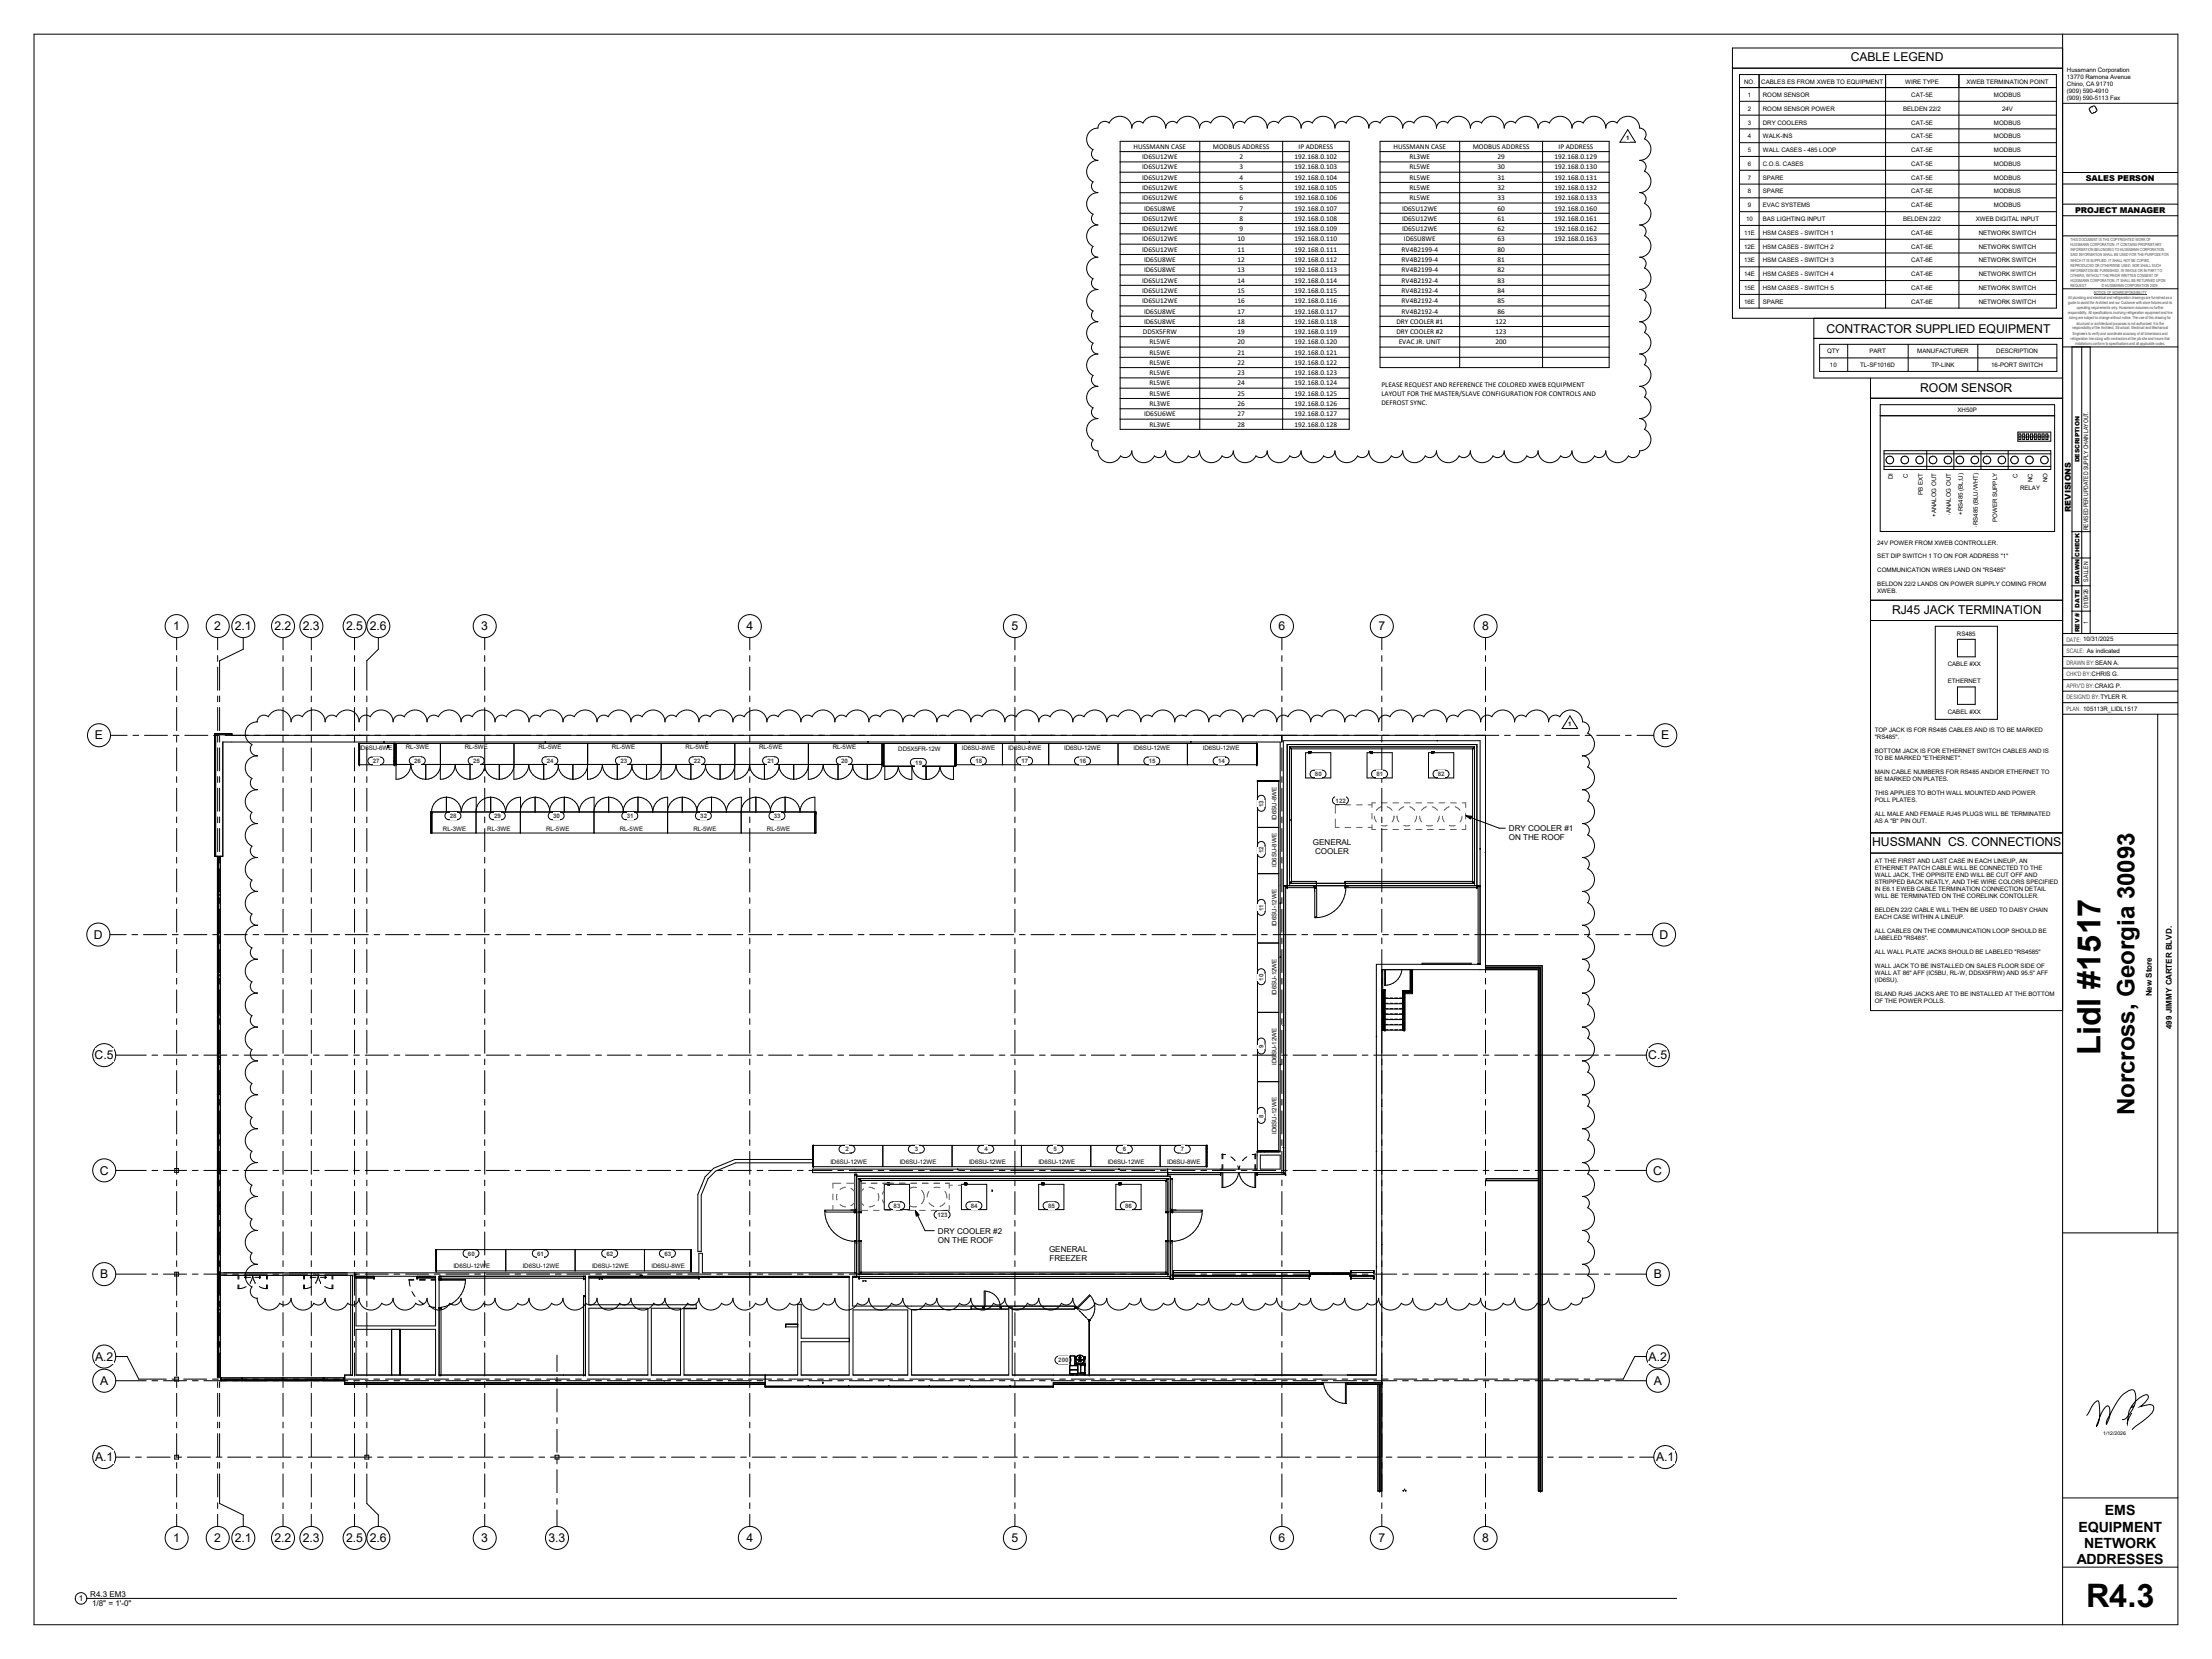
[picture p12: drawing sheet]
<svg xmlns="http://www.w3.org/2000/svg" width="1219mm" height="914mm" viewBox="0 0 1219 914" stroke-linecap="round" stroke-linejoin="round" font-family="sans-serif">
<defs><g id="words">
<g font-size="17.8">
<text x="1158" y="581" transform="rotate(-90 1158 581)">Lidl #1517</text>
<text x="1150" y="886">R4.3</text>
</g>
<text font-size="13.2" x="1177" y="615" transform="rotate(-90 1177 615)">Norcross, Georgia 30093</text>
<g font-size="7.7">
<text x="1160" y="835">EMS</text>
<text x="1146" y="844">EQUIPMENT</text>
<text x="1149" y="853">NETWORK</text>
<text x="1145" y="862">ADDRESSES</text>
</g>
<g font-size="6.7">
<text x="1020" y="34">CABLE LEGEND</text>
<text x="1007" y="183">CONTRACTOR SUPPLIED EQUIPMENT</text>
<text x="1058" y="216">ROOM SENSOR</text>
<text x="1043" y="338">RJ45 JACK TERMINATION</text>
<text x="95" y="347">1</text>
<text x="118" y="347">2</text>
<text x="129" y="347">2.1</text>
<text x="151" y="347">2.2</text>
<text x="167" y="347">2.3</text>
<text x="191" y="347">2.5</text>
<text x="204" y="347">2.6</text>
<text x="265" y="347">3</text>
<text x="411" y="347">4</text>
<text x="557" y="347">5</text>
<text x="705" y="347">6</text>
<text x="760" y="347">7</text>
<text x="817" y="347">8</text>
<text x="52" y="408">E</text>
<text x="916" y="408">E</text>
<text x="1032" y="467">HUSSMANN CS. CONNECTIONS</text>
<text x="52" y="517">D</text>
<text x="915" y="517">D</text>
<text x="52" y="584">C.5</text>
<text x="908" y="584">C.5</text>
<text x="55" y="647">C</text>
<text x="911" y="647">C</text>
<text x="55" y="705">B</text>
<text x="911" y="705">B</text>
<text x="52" y="750">A.2</text>
<text x="909" y="750">A.2</text>
<text x="55" y="763">A</text>
<text x="911" y="763">A</text>
<text x="52" y="805">A.1</text>
<text x="913" y="805">A.1</text>
<text x="95" y="850">1</text>
<text x="118" y="850">2</text>
<text x="129" y="850">2.1</text>
<text x="151" y="850">2.2</text>
<text x="167" y="850">2.3</text>
<text x="191" y="850">2.5</text>
<text x="204" y="850">2.6</text>
<text x="265" y="850">3</text>
<text x="302" y="850">3.3</text>
<text x="411" y="850">4</text>
<text x="557" y="850">5</text>
<text x="705" y="850">6</text>
<text x="760" y="850">7</text>
<text x="817" y="850">8</text>
</g>
<g font-size="4.4">
<text x="1150" y="100">SALES PERSON</text>
<text x="1144" y="117">PROJECT MANAGER</text>
<text x="1141" y="282" transform="rotate(-90 1141 282)">REVISIONS</text>
<text x="832" y="458">DRY COOLER #1</text>
<text x="724" y="466">GENERAL</text>
<text x="832" y="463">ON THE ROOF</text>
<text x="725" y="471">COOLER</text>
<text x="1186" y="549" transform="rotate(-90 1186 549)">New Store</text>
<text x="1197" y="567" transform="rotate(-90 1197 567)">499 JIMMY CARTER BLVD.</text>
<text x="517" y="680">DRY COOLER #2</text>
<text x="517" y="685">ON THE ROOF</text>
<text x="578" y="690">GENERAL</text>
<text x="578" y="695">FREEZER</text>
<text x="50" y="880">R4.3 EM3</text>
<text x="43" y="882">1</text>
<text x="51" y="885">1/8&quot; = 1'-0&quot;</text>
</g>
<g font-size="4">
<text x="625" y="82">HUSSMANN CASE</text>
<text x="668" y="82">MODBUS ADDRESS</text>
<text x="716" y="82">IP ADDRESS</text>
<text x="768" y="82">HUSSMANN CASE</text>
<text x="812" y="82">MODBUS ADDRESS</text>
<text x="859" y="82">IP ADDRESS</text>
<text x="629" y="88">ID6SU12WE</text>
<text x="683" y="88">2</text>
<text x="714" y="88">192.168.0.102</text>
<text x="777" y="88">RL3WE</text>
<text x="825" y="88">29</text>
<text x="857" y="88">192.168.0.129</text>
<text x="629" y="93">ID6SU12WE</text>
<text x="683" y="93">3</text>
<text x="714" y="93">192.168.0.103</text>
<text x="777" y="93">RL5WE</text>
<text x="825" y="93">30</text>
<text x="857" y="93">192.168.0.130</text>
<text x="629" y="99">ID6SU12WE</text>
<text x="683" y="99">4</text>
<text x="714" y="99">192.168.0.104</text>
<text x="777" y="99">RL5WE</text>
<text x="825" y="99">31</text>
<text x="857" y="99">192.168.0.131</text>
<text x="629" y="105">ID6SU12WE</text>
<text x="683" y="105">5</text>
<text x="714" y="105">192.168.0.105</text>
<text x="777" y="105">RL5WE</text>
<text x="825" y="105">32</text>
<text x="857" y="105">192.168.0.132</text>
<text x="629" y="110">ID6SU12WE</text>
<text x="683" y="110">6</text>
<text x="714" y="110">192.168.0.106</text>
<text x="777" y="110">RL5WE</text>
<text x="825" y="110">33</text>
<text x="857" y="110">192.168.0.133</text>
<text x="631" y="116">ID6SU8WE</text>
<text x="683" y="116">7</text>
<text x="714" y="116">192.168.0.107</text>
<text x="773" y="116">ID6SU12WE</text>
<text x="825" y="116">60</text>
<text x="857" y="116">192.168.0.160</text>
<text x="629" y="122">ID6SU12WE</text>
<text x="683" y="122">8</text>
<text x="714" y="122">192.168.0.108</text>
<text x="773" y="122">ID6SU12WE</text>
<text x="825" y="122">61</text>
<text x="857" y="122">192.168.0.161</text>
<text x="629" y="127">ID6SU12WE</text>
<text x="683" y="127">9</text>
<text x="714" y="127">192.168.0.109</text>
<text x="773" y="127">ID6SU12WE</text>
<text x="825" y="127">62</text>
<text x="857" y="127">192.168.0.162</text>
<text x="629" y="133">ID6SU12WE</text>
<text x="682" y="133">10</text>
<text x="714" y="133">192.168.0.110</text>
<text x="774" y="133">ID6SU8WE</text>
<text x="825" y="133">63</text>
<text x="857" y="133">192.168.0.163</text>
<text x="629" y="139">ID6SU12WE</text>
<text x="682" y="139">11</text>
<text x="714" y="139">192.168.0.111</text>
<text x="772" y="139">RV4B2199-4</text>
<text x="825" y="139">80</text>
<text x="631" y="144">ID6SU8WE</text>
<text x="682" y="144">12</text>
<text x="714" y="144">192.168.0.112</text>
<text x="772" y="144">RV4B2199-4</text>
<text x="825" y="144">81</text>
<text x="629" y="156">ID6SU12WE</text>
<text x="631" y="150">ID6SU8WE</text>
<text x="682" y="156">14</text>
<text x="682" y="150">13</text>
<text x="714" y="156">192.168.0.114</text>
<text x="714" y="150">192.168.0.113</text>
<text x="772" y="156">RV4B2192-4</text>
<text x="772" y="150">RV4B2199-4</text>
<text x="825" y="156">83</text>
<text x="825" y="150">82</text>
<text x="629" y="161">ID6SU12WE</text>
<text x="682" y="161">15</text>
<text x="714" y="161">192.168.0.115</text>
<text x="772" y="161">RV4B2192-4</text>
<text x="825" y="161">84</text>
<text x="629" y="167">ID6SU12WE</text>
<text x="682" y="167">16</text>
<text x="714" y="167">192.168.0.116</text>
<text x="772" y="167">RV4B2192-4</text>
<text x="825" y="167">85</text>
<text x="631" y="173">ID6SU8WE</text>
<text x="682" y="173">17</text>
<text x="714" y="173">192.168.0.117</text>
<text x="772" y="173">RV4B2192-4</text>
<text x="825" y="173">86</text>
<text x="631" y="178">ID6SU8WE</text>
<text x="682" y="178">18</text>
<text x="714" y="178">192.168.0.118</text>
<text x="770" y="178">DRY COOLER #1</text>
<text x="824" y="178">122</text>
<text x="630" y="184">DD5X5FRW</text>
<text x="682" y="184">19</text>
<text x="714" y="184">192.168.0.119</text>
<text x="770" y="184">DRY COOLER #2</text>
<text x="824" y="184">123</text>
<text x="634" y="190">RL5WE</text>
<text x="682" y="190">20</text>
<text x="714" y="190">192.168.0.120</text>
<text x="771" y="190">EVAC JR. UNIT</text>
<text x="824" y="190">200</text>
<text x="634" y="195">RL5WE</text>
<text x="682" y="195">21</text>
<text x="714" y="195">192.168.0.121</text>
<text x="634" y="201">RL5WE</text>
<text x="682" y="201">22</text>
<text x="714" y="201">192.168.0.122</text>
<text x="634" y="207">RL5WE</text>
<text x="682" y="207">23</text>
<text x="714" y="207">192.168.0.123</text>
<text x="634" y="212">RL5WE</text>
<text x="682" y="212">24</text>
<text x="714" y="212">192.168.0.124</text>
<text x="761" y="213">PLEASE REQUEST AND REFERENCE THE COLORED XWEB EQUIPMENT</text>
<text x="634" y="218">RL5WE</text>
<text x="682" y="218">25</text>
<text x="714" y="218">192.168.0.125</text>
<text x="761" y="218">LAYOUT FOR THE MASTER/SLAVE CONFIGURATION FOR CONTROLS AND</text>
<text x="634" y="224">RL3WE</text>
<text x="682" y="224">26</text>
<text x="714" y="224">192.168.0.126</text>
<text x="761" y="223">DEFROST SYNC.</text>
<text x="631" y="229">ID6SU6WE</text>
<text x="682" y="229">27</text>
<text x="714" y="229">192.168.0.127</text>
<text x="634" y="235">RL3WE</text>
<text x="682" y="235">28</text>
<text x="714" y="235">192.168.0.128</text>
</g>
<g font-size="3.4">
<text x="1139" y="40">Hussmann Corporation</text>
<text x="961" y="46">NO.</text>
<text x="971" y="46">CABLES ES FROM XWEB TO EQUIPMENT</text>
<text x="1050" y="46">WIRE TYPE</text>
<text x="1084" y="46">XWEB TERMINATION POINT</text>
<text x="1139" y="43">13770 Ramona Avenue</text>
<text x="1139" y="47">Chino, CA 91710</text>
<text x="963" y="53">1</text>
<text x="972" y="53">ROOM SENSOR</text>
<text x="1053" y="53">CAT-5E</text>
<text x="1099" y="53">MODBUS</text>
<text x="1139" y="51">(909) 590-4910</text>
<text x="1139" y="55">(909) 590-5113 Fax</text>
<text x="963" y="61">2</text>
<text x="972" y="61">ROOM SENSOR POWER</text>
<text x="1049" y="61">BELDEN 22/2</text>
<text x="1104" y="61">24V</text>
<text x="963" y="69">3</text>
<text x="972" y="69">DRY COOLERS</text>
<text x="1053" y="69">CAT-</text>
<text x="1058" y="69">1</text>
<text x="1061" y="69">5E</text>
<text x="1099" y="69">MODBUS</text>
<text x="896" y="77">1</text>
<text x="963" y="76">4</text>
<text x="972" y="76">WALK-INS</text>
<text x="1053" y="76">CAT-5E</text>
<text x="1099" y="76">MODBUS</text>
<text x="963" y="84">5</text>
<text x="972" y="84">WALL CASES -</text>
<text x="996" y="84">485 LOOP</text>
<text x="1053" y="84">CAT-5E</text>
<text x="1099" y="84">MODBUS</text>
<text x="963" y="91">6</text>
<text x="972" y="91">C.O.S. CASES</text>
<text x="1053" y="91">CAT-5E</text>
<text x="1099" y="91">MODBUS</text>
<text x="963" y="99">7</text>
<text x="972" y="99">SPARE</text>
<text x="1053" y="99">CAT-5E</text>
<text x="1099" y="99">MODBUS</text>
<text x="963" y="107">8</text>
<text x="972" y="107">SPARE</text>
<text x="1053" y="107">CAT-5E</text>
<text x="1099" y="107">MODBUS</text>
<text x="963" y="114">9</text>
<text x="972" y="114">EVAC SYSTEMS</text>
<text x="1053" y="114">CAT-6E</text>
<text x="1099" y="114">MODBUS</text>
<text x="962" y="122">10</text>
<text x="972" y="122">BAS LIGHTING INPUT</text>
<text x="1049" y="122">BELDEN 22/2</text>
<text x="1089" y="122">XWEB DIGITAL INPUT</text>
<text x="961" y="129">11E</text>
<text x="972" y="129">HSM CASES -</text>
<text x="995" y="129">SWITCH 1</text>
<text x="1053" y="129">CAT-6E</text>
<text x="1091" y="129">NETWORK SWITCH</text>
<text x="961" y="137">12E</text>
<text x="972" y="137">HSM CASES -</text>
<text x="995" y="137">SWITCH 2</text>
<text x="1053" y="137">CAT-6E</text>
<text x="1091" y="137">NETWORK SWITCH</text>
<text x="961" y="145">13E</text>
<text x="972" y="145">HSM CASES -</text>
<text x="995" y="145">SWITCH 3</text>
<text x="1053" y="145">CAT-6E</text>
<text x="1091" y="145">NETWORK SWITCH</text>
<text x="961" y="152">14E</text>
<text x="972" y="152">HSM CASES -</text>
<text x="995" y="152">SWITCH 4</text>
<text x="1053" y="152">CAT-6E</text>
<text x="1091" y="152">NETWORK SWITCH</text>
<text x="961" y="160">15E</text>
<text x="972" y="160">HSM CASES -</text>
<text x="995" y="160">SWITCH 5</text>
<text x="1053" y="160">CAT-6E</text>
<text x="1091" y="160">NETWORK SWITCH</text>
<text x="961" y="167">16E</text>
<text x="972" y="167">SPARE</text>
<text x="1053" y="167">CAT-6E</text>
<text x="1091" y="167">NETWORK SWITCH</text>
<text x="1007" y="195">QTY</text>
<text x="1030" y="195">PART</text>
<text x="1057" y="195">MANUFACTURER</text>
<text x="1100" y="195">DESCRIPTION</text>
<text x="1009" y="202">10</text>
<text x="1025" y="202">TL-SF1016D</text>
<text x="1065" y="202">TP-LINK</text>
<text x="1098" y="202">16-PORT SWITCH</text>
<text x="1079" y="227">XH50P</text>
<text x="1052" y="263" transform="rotate(-90 1052 263)">C</text>
<text x="1112" y="263" transform="rotate(-90 1112 263)">C</text>
<text x="1043" y="264" transform="rotate(-90 1043 264)">DI</text>
<text x="1120" y="266" transform="rotate(-90 1120 266)">NC</text>
<text x="1128" y="266" transform="rotate(-90 1128 266)">NO</text>
<text x="1060" y="273" transform="rotate(-90 1060 273)">PB EXT</text>
<text x="1113" y="270">RELAY</text>
<text x="1067" y="285" transform="rotate(-90 1067 285)">+ANALOG OUT</text>
<text x="1075" y="284" transform="rotate(-90 1075 284)">-ANALOG OUT</text>
<text x="1082" y="284" transform="rotate(-90 1082 284)">+RS485 (BL;U)</text>
<text x="1101" y="288" transform="rotate(-90 1101 288)">POWER SUPPLY</text>
<text x="1090" y="291" transform="rotate(-90 1090 291)">-</text>
<text x="1090" y="290" transform="rotate(-90 1090 290)">RS485 (BLU/WHT)</text>
<text x="1151" y="292" transform="rotate(-90 1151 292)">REVISED PER UPDATED SUPPLY CHAIN LAYOUT.</text>
<text x="1035" y="300">24V POWER FROM XWEB CONTROLLER.</text>
<text x="1035" y="308">SET DIP SWITCH 1 TO ON FOR ADDRESS &quot;1&quot;</text>
<text x="1035" y="316">COMMUNICATION WIRES LAND ON &quot;RS485&quot;</text>
<text x="1035" y="323">BELDON 22/2 LANDS ON POWER SUPPLY COMING FROM</text>
<text x="1151" y="321" transform="rotate(-90 1151 321)">S.ALLEN</text>
<text x="1035" y="327">XWEB.</text>
<text x="1151" y="335" transform="rotate(-90 1151 335)">01/09/26</text>
<text x="1151" y="344" transform="rotate(-90 1151 344)">1</text>
<text x="1079" y="350">RS485</text>
<text x="1074" y="367">CABLE #XX</text>
<text x="1074" y="376">ETHERNET</text>
<text x="1074" y="393">CABEL #XX</text>
<text x="864" y="400">1</text>
<text x="1033" y="404">TOP JACK IS FOR RS485 CABLES AND IS TO BE MARKED</text>
<text x="1033" y="407">&quot;RS485&quot;.</text>
<text x="198" y="413">ID6SU-6WE</text>
<text x="224" y="413">RL-3WE</text>
<text x="256" y="413">RL-5WE</text>
<text x="297" y="413">RL-5WE</text>
<text x="337" y="413">RL-5WE</text>
<text x="378" y="413">RL-5WE</text>
<text x="418" y="413">RL-5WE</text>
<text x="459" y="413">RL-5WE</text>
<text x="530" y="413">ID6SU-8WE</text>
<text x="556" y="413">ID6SU-8WE</text>
<text x="587" y="413">ID6SU-12WE</text>
<text x="625" y="413">ID6SU-12WE</text>
<text x="663" y="413">ID6SU-12WE</text>
<text x="495" y="414">DD5X5FR-12W</text>
<text x="1033" y="415">BOTTOM JACK IS FOR ETHERNET SWITCH CABLES AND IS</text>
<text x="1033" y="419">TO BE MARKED &quot;ETHERNET&quot;.</text>
<text x="1033" y="427">MAIN CABLE NUMBERS FOR RS485 AND/OR ETHERNET TO</text>
<text x="1033" y="430">BE MARKED ON PLATES.</text>
<text x="1033" y="438">THIS APPLIES TO BOTH WALL MOUNTED AND POWER</text>
<text x="1033" y="442">POLL PLATES.</text>
<text x="1033" y="450">ALL MALE AND FEMALE RJ45 PLUGS WILL BE TERMINATED</text>
<text x="704" y="452" transform="rotate(-90 704 452)">ID6SU-8WE</text>
<text x="1033" y="453">AS A &quot;B&quot; PIN OUT.</text>
<text x="244" y="458">RL-3WE</text>
<text x="269" y="458">RL-3WE</text>
<text x="301" y="458">RL-5WE</text>
<text x="342" y="458">RL-5WE</text>
<text x="382" y="458">RL-5WE</text>
<text x="423" y="458">RL-5WE</text>
<text x="704" y="478" transform="rotate(-90 704 478)">ID6SU-8WE</text>
<text x="1033" y="476">AT THE FIRST AND LAST CASE IN EACH LINEUP, AN</text>
<text x="1033" y="480">ETHERNET PATCH CABLE WILL BE CONNECTED TO THE</text>
<text x="1033" y="484">WALL JACK, THE OPPISITE END WILL BE CUT OFF AND</text>
<text x="1033" y="487">STRIPPED BACK NEATLY, AND THE WIRE COLORS SPECIFIED</text>
<text x="1033" y="491">IN E6.1 EWEB CABLE TERMINATION CONNECTION DETAIL</text>
<text x="1033" y="495">WILL BE TERMINATED ON THE CORELINK CONTOLLER.</text>
<text x="1033" y="503">BELDEN 22/2 CABLE WILL THEN BE USED TO DAISY CHAIN</text>
<text x="1033" y="507">EACH CASE WITHIN A LINEUP.</text>
<text x="704" y="510" transform="rotate(-90 704 510)">ID6SU-12WE</text>
<text x="1033" y="514">ALL CABLES ON THE COMMUNICATION LOOP SHOULD BE</text>
<text x="1033" y="518">LABELED &quot;RS485&quot;.</text>
<text x="1033" y="526">ALL WALL PLATE JACKS SHOULD BE LABELED &quot;RS4585&quot;</text>
<text x="1033" y="533">WALL JACK TO BE INSTALLED ON SALES FLOOR SIDE OF</text>
<text x="1033" y="537">WALL AT 86&quot; AFF (IC5BU, RL-W, DD5X5FRW) AND 95.5&quot; AFF</text>
<text x="1033" y="541">(ID6SU).</text>
<text x="704" y="549" transform="rotate(-90 704 549)">ID6SU-12WE</text>
<text x="1033" y="549">ISLAND RJ45 JACKS ARE TO BE INSTALLED AT THE BOTTOM</text>
<text x="1033" y="553">OF THE POWER POLLS.</text>
<text x="704" y="587" transform="rotate(-90 704 587)">ID6SU-12WE</text>
<text x="704" y="625" transform="rotate(-90 704 625)">ID6SU-12WE</text>
<text x="458" y="642">ID6SU-12WE</text>
<text x="496" y="642">ID6SU-12WE</text>
<text x="534" y="642">ID6SU-12WE</text>
<text x="572" y="642">ID6SU-12WE</text>
<text x="611" y="642">ID6SU-12WE</text>
<text x="643" y="642">ID6SU-8WE</text>
<text x="250" y="699">ID6SU-12WE</text>
<text x="288" y="699">ID6SU-12WE</text>
<text x="326" y="699">ID6SU-12WE</text>
<text x="359" y="699">ID6SU-8WE</text>
</g>
<g font-size="3.4" fill="#4c4c4c">
<text x="1139" y="354">DATE: 10/31/2025</text>
<text x="1139" y="360">SCALE: As indicated</text>
<text x="1139" y="366">DRAWN BY:SEAN A.</text>
<text x="1139" y="373">CHK'D BY:CHRIS G.</text>
<text x="1139" y="379">APRV'D BY:CRAIG P.</text>
<text x="1139" y="386">DESIGN'D BY:TYLER R.</text>
<text x="1139" y="392">PLAN: 105113R_LIDL1517</text>
</g>
<g font-size="3.4" fill="#424242">
<text x="205" y="421">27</text>
<text x="228" y="420">26</text>
<text x="261" y="420">25</text>
<text x="301" y="420">24</text>
<text x="342" y="420">23</text>
<text x="382" y="420">22</text>
<text x="423" y="420">21</text>
<text x="464" y="420">20</text>
<text x="504" y="421">19</text>
<text x="538" y="421">18</text>
<text x="563" y="421">17</text>
<text x="595" y="421">16</text>
<text x="633" y="421">15</text>
<text x="671" y="421">14</text>
<text x="725" y="428">80</text>
<text x="759" y="428">81</text>
<text x="793" y="428">82</text>
<text x="736" y="442">122</text>
<text x="696" y="445" transform="rotate(-90 696 445)">13</text>
<text x="248" y="451">28</text>
<text x="272" y="451">29</text>
<text x="305" y="451">30</text>
<text x="345" y="451">31</text>
<text x="386" y="451">32</text>
<text x="427" y="451">33</text>
<text x="696" y="470" transform="rotate(-90 696 470)">12</text>
<text x="696" y="502" transform="rotate(-90 696 502)">11</text>
<text x="696" y="540" transform="rotate(-90 696 540)">10</text>
<text x="696" y="578" transform="rotate(-90 696 578)">9</text>
<text x="696" y="616" transform="rotate(-90 696 616)">8</text>
<text x="466" y="635">2</text>
<text x="504" y="635">3</text>
<text x="543" y="635">4</text>
<text x="581" y="635">5</text>
<text x="619" y="635">6</text>
<text x="651" y="635">7</text>
<text x="493" y="666">83</text>
<text x="535" y="666">84</text>
<text x="578" y="666">85</text>
<text x="620" y="666">86</text>
<text x="517" y="671">123</text>
<text x="258" y="692">60</text>
<text x="296" y="692">61</text>
<text x="334" y="692">62</text>
<text x="366" y="692">63</text>
<text x="583" y="751">200</text>
</g>
<g font-size="3.3">
<text x="1146" y="255" transform="rotate(-90 1146 255)">DESCRIPTION</text>
<text x="1146" y="322" transform="rotate(-90 1146 322)">DRAWN CHECK</text>
<text x="1146" y="335" transform="rotate(-90 1146 335)">DATE</text>
<text x="1146" y="348" transform="rotate(-90 1146 348)">REV #</text>
</g>
<text font-size="2.8" x="1159" y="791">1/12/2026</text>
<g font-size="2.3" fill="#4c4c4c">
<text x="1141" y="133">THIS DOCUMENT IS THE COPYRIGHTED WORK OF</text>
<text x="1141" y="136">HUSSMANN CORPORATION. IT CONTAINS PROPRIETARY</text>
<text x="1141" y="139">INFORMATION BELONGING TO HUSSMANN CORPORATION.</text>
<text x="1141" y="141">SAID INFORMATION SHALL BE USED FOR THE PURPOSE FOR</text>
<text x="1141" y="144">WHICH IT IS SUPPLIED. IT SHALL NOT BE COPIED,</text>
<text x="1141" y="147">REPRODUCED OR OTHERWISE USED. NOR SHALL SUCH</text>
<text x="1141" y="150">INFORMATION BE FURNISHED, IN WHOLE OR IN PART TO</text>
<text x="1141" y="152">OTHERS, WITHOUT THE PRIOR WRITTEN CONSENT OF</text>
<text x="1141" y="155">HUSSMANN CORPORATION; IT SHALL BE RETURNED UPON</text>
<text x="1141" y="158">REQUEST.</text>
<text x="1158" y="158">© HUSSMANN CORPORATION 2009</text>
<text x="1140" y="165">All plumbing and electrical and refrigeration drawings are furnished as a</text>
<text x="1140" y="168">guide to assist the Architect and our Customer with store fixtures and its</text>
<text x="1154" y="162">NOTICE OF NONRESPONSIBILITY</text>
<text x="1140" y="173">responsibility. All specifications involving refrigeration equipment and line</text>
<text x="1145" y="171">operating requirements only. Hussmann assumes no further</text>
<text x="1141" y="176">sizing are subject to change without notice. The use of this drawing for</text>
<text x="1144" y="179">structural or architectural purposes is not authorized. It is the</text>
<text x="1142" y="182">responsibility of the Architect, Structural, Electrical and Mechanical</text>
<text x="1142" y="184">Engineers to verify and coordinate accuracy of all dimensions and</text>
<text x="1141" y="187">refrigeration line sizing with contractors at the job site and insure that</text>
<text x="1144" y="190">installations conform to specifications and all applicable codes.</text>
</g>
<text font-size="2.3" x="1114" y="242">1 2 3 4 5 6 7 8</text>
</g></defs>
<g fill="none" stroke="#000" stroke-width=".55">
<path d="M955 38h182M959 41h174v129h-174zM959 48h174M959 56h174M970 41v129M1039 41v129M1080 41v129M959 63h174M959 71h174M959 79h174M959 86h174M959 94h174"/>
<path d="M959 101h174M959 109h174M959 117h174M959 124h174M959 132h174M959 139h174M959 147h174M959 155h174M959 162h174M1000 175v33h137M1137 175h-182v-149h182v531h-106v-349M1000 187h137"/>
<path d="M1003 197h131M1003 190h131v15h-131zM1018 190v15M1052 190v15M1090 190v15M1031 219h106M1036 229h96M1036 223h96v70h-96zM1112 238h18v5h-18zM1113 239h1v3h-1zM1115 239h1v3h-1zM1117 239h1v3h-1z"/>
<path d="M1119 239h1v3h-1zM1121 239h1v3h-1zM1123 239h2v3h-2zM1126 239h1v3h-1zM1128 239h1v3h-1zM1038 248h92v11h-92zM1038 250h92M1038 257h92M1062 248v11M1077 248v11M1092 248v11M1107 248v11"/>
<path d="M1113 241h1M1115 241h1M1117 241h1M1119 241h1M1121 241h1M1123 241h2M1126 241h1M1128 241h1M1031 331h106M1031 342h106M1067 345h34v51h-34zM1079 352h10v10h-10z"/>
<path d="M1079 379h10v9h-10zM1031 459h106M1031 470h106"/>
<circle cx="1042" cy="254" r="2.1"/>
<circle cx="1050" cy="254" r="2.1"/>
<circle cx="1058" cy="254" r="2.1"/>
<circle cx="1065" cy="254" r="2.1"/>
<circle cx="1074" cy="254" r="2.1"/>
<circle cx="1080" cy="254" r="2.1"/>
<circle cx="1088" cy="254" r="2.1"/>
<circle cx="1095" cy="254" r="2.1"/>
<circle cx="1103" cy="254" r="2.1"/>
<circle cx="1110" cy="254" r="2.1"/>
<circle cx="1119" cy="254" r="2.1"/>
<circle cx="1127" cy="254" r="2.1"/>
</g>
<path d="M722 702h22z" fill="#fff"/>
<g fill="none" stroke="#191919" stroke-width=".55">
<path d="M722 702h.1M724 702h.1M725 702h.1M727 702h-1M727 702h.1M729 702h.1M731 702h.1M733 702h.1M734 702h.1M735 702h.1M736 702h.1M738 702h.1"/>
<path d="M740 702h.1M742 702h.1M743 702h.1"/>
</g>
<g fill="none" stroke="#000" stroke-width=".55">
<path d="M118 404v68h5v-63h583v226h-13v9h-245v2h196M118 404h10v1h691v129M118 404l1 1M119 405h9M119 405v67M128 405h-9v67M198 418h.1M198 420h.1M198 410h.1M198 410v12M198 405h.1M212 409h.1"/>
<path d="M214 411h.1M217 418h.1M217 420h.1M217 410h.1M217 418h1M217 420h1M217 410v12M218 410v12h-20v-12h495v12h-166M218 410v11M243 410v11a8 8 0 0 1-8 9M262 405h.1M283 410v20a8 8 0 0 0 8-9 8 8 0 0 0 9 9"/>
<path d="M300 409h1M324 410v20a8 8 0 0 0 8-9 8 8 0 0 0 8 9M325 405h1M325 405h.1M364 410v20a8 8 0 0 0 9-9 8 8 0 0 0 8 9M389 405h.1M389 409h.1M405 410v20a8 8 0 0 0 8-9 8 8 0 0 0 8 9M446 410v20a8 8 0 0 0 8-9 8 8 0 0 0 8 9M452 405h.1M478 409h.1M486 410v11"/>
<path d="M487 410v12M516 405h.1M526 410v12M527 418h.1M527 420h.1M527 410v12h-40v-12M527 410h.1M527 410v12M553 410v12M567 409h1M578 410v12M580 405h.1"/>
<path d="M616 410v12M643 405h.1M654 410v12M656 409h.1M693 418h.1M693 420h.1M693 410h.1M693 410v12M707 405v4M711 412h.1M711 412v75M711 412h102v75h-102"/>
<path d="M711 412l1 1M712 413h.1M712 413v73M720 415h14v14h-14zM721 414h.1M721 414v1M721 415h.1M722 414v1M722 414h.1M722 415h.1M722 414h1M723 414h.1"/>
<path d="M723 415h.1M723 414v1M753 415h14v14h-14zM755 414h.1M755 414v1M755 415h.1M756 414h.1M756 414v1M756 415h.1M762 405h.1M787 415h14v14h-14zM789 414h.1"/>
<path d="M789 414v1M789 415h.1M790 414h.1M790 414v1M790 415h.1M792 408h.1M812 413h.1M812 413v73M812 413h-100M813 412h.1M813 412l-1 1M198 422h.1"/>
<path d="M217 422h.1M218 421h269M218 421h.1M218 421v9a8 8 0 0 0 8-9 8 8 0 0 0 9 9M235 421v9M243 421v9a8 8 0 0 0 8-9 8 8 0 0 0 8 9M246 439a8 8 0 0 0-8 9M246 439v9M246 439a8 8 0 0 1 8 9 8 8 0 0 1 8-9v20M259 421v9M267 421v2M267 423v1a8 8 0 0 1-8 6"/>
<path d="M267 423l1 1a8 8 0 0 0 7 6M270 439a8 8 0 0 1 9 9 8 8 0 0 1 8-9v20M270 439a8 8 0 0 0-8 9M270 439v9M275 421v9M283 421a8 8 0 0 1-8 9M300 421v9M308 421v2M308 423a8 8 0 0 1-8 7M308 423v1a8 8 0 0 0 8 6M311 439a8 8 0 0 1 8 9 8 8 0 0 1 8-9v20M311 439a8 8 0 0 0-8 7"/>
<path d="M311 439v9M316 421v9M324 421a8 8 0 0 1-8 9M340 421v9M348 421a8 8 0 0 0 8 9M348 421a8 8 0 0 1-8 9M352 439a8 8 0 0 1 8 9 8 8 0 0 1 8-9v20M352 439a8 8 0 0 0-9 9M352 439v9M356 421v9M364 421a8 8 0 0 1-8 9M376 439v9"/>
<path d="M376 439a8 8 0 0 1 8 9M376 439a8 8 0 0 0-8 9M381 421v9M389 421v2M389 423l-1 1a8 8 0 0 1-7 6M392 439a8 8 0 0 1 8 9 8 8 0 0 1 9-9v20M392 439a8 8 0 0 0-8 9M392 439v9M397 421v9a8 8 0 0 0 8-9M397 421v9a8 8 0 0 1-8-7M417 439v9M417 439a8 8 0 0 1 8 7"/>
<path d="M417 439a8 8 0 0 0-9 9M421 421v9M429 421v2M429 423v1a8 8 0 0 1-8 6M430 421l-1 2M433 439a8 8 0 0 1 8 9 8 8 0 0 1 8-9v9M433 439a8 8 0 0 0-8 7M433 439v9M437 421v9a8 8 0 0 0 9-9M438 421v9a8 8 0 0 1-9-7M462 421v9M470 421v2"/>
<path d="M470 423a8 8 0 0 1-8 7M470 423v1a8 8 0 0 0 8 6M478 421v9M486 421h.1M486 421h1M486 421a8 8 0 0 1-8 9M488 422v8a7 7 0 0 0 7-8 7 7 0 0 0 8 8v-8M503 422a7 7 0 0 0 7 8v-8M511 422v8a7 7 0 0 0 7-8 7 7 0 0 0 8 8v-8M527 422h.1M693 422h.1M693 431h12"/>
<path d="M695 430v1M697 430v1M237 448h.1M237 448h213M237 448v11h213v-11M237 448h1M238 448h.1M238 448v11M287 448a8 8 0 0 1 8-9v9M303 446a8 8 0 0 0-8-7v9M303 446v2M327 448a8 8 0 0 1 9-9v9"/>
<path d="M335 448v-9a8 8 0 0 1 9 9M425 446v2M449 448h.1M449 448v11M449 448h1M450 448h.1M693 456h12M711 452h1M711 452h.1M712 452h.1M120 472v287h1v-287M120 473h1"/>
<path d="M120 473v20M816 468h.1M819 470h.1M120 493h1M120 493v21M693 482h12M706 498h.1M708 488v158M708 488h.1M709 488h.1M709 488h-2v-80h109v123h-57v227h-201v-37h-2v37h-54v-36h33v-2h-65v-17h2M709 488v159"/>
<path d="M709 489h.1M709 489h17M709 488h105M709 489v-79h105v79M711 487h.1M712 486h.1M712 486l-1 1M724 488l2 1M724 489l1 2M725 491h.1M725 489v17M725 489l1 1v15l-1 1"/>
<path d="M726 488h.1M726 489h.1M726 487h.1M726 486h.1M726 486v1M726 488v1M726 486h-14M741 489h.1M741 488h.1M741 487h.1M741 486h.1M741 489h73"/>
<path d="M741 486v1M741 488v1M741 486h71M742 489a17 17 0 0 1-17 17M743 488l-2 1M812 486h.1M812 486l1 1M813 487h.1M814 488h.1M814 489h.1M815 488h1M815 488v43"/>
<path d="M815 488h.1M816 488h.1M120 516h1M120 514h1M120 514v2M120 516v21M693 520h12M120 538h1M120 537h1M120 538v21M706 528h.1M762 534v34"/>
<path d="M763 534v9M764 534v9h-1M773 534a9 9 0 0 1-10 9M777 534v12M778 534v12h-5v22M778 534v13h-4v21M778 534h.1M778 534v13M779 534v14h-5v20h-12M784 531h27M815 531h1M815 531h.1"/>
<path d="M816 531h.1M819 533h.1M819 532h31v290h-2v-288h-86v288h-2v-59M819 533h30v289M819 534h30v288M849 533h.1M120 559h1M120 559v21M693 558h12M762 559h.1M762 550h11M762 550h.1"/>
<path d="M762 553h.1M762 556h.1M762 546l1 22M763 559h.1M763 550h.1M763 553h.1M763 556h.1M763 546h.1M763 559h2M763 550h2M763 553h2M763 556h2"/>
<path d="M763 553h10M763 556h10M763 559h10M763 546v22M766 559h2M766 550h2M766 553h2M766 556h2M769 559h1M769 550h1M769 553h1M769 556h1"/>
<path d="M771 559h2M771 550h2M771 553h2M771 556h2M773 546h.1M773 559h1M773 550h1M773 553h1M773 556h1M774 547h.1M778 546h-5v22M778 547h.1"/>
<path d="M779 547h-5v21M707 565h1M759 571h.1M762 562h.1M762 565h.1M762 568h.1M763 562h.1M763 565h.1M763 568h.1M763 562h2M763 565h2M763 568h2"/>
<path d="M763 562h10M763 565h10M766 562h2M766 565h2M766 568h2M769 562h1M769 565h1M769 568h1M771 562h2M771 565h2M771 568h2M773 562h1"/>
<path d="M773 565h1M773 568h1M774 568h.1M120 583h1M120 580h1M120 581h1M120 582h1M120 581v1M120 583v20M693 596h12M706 587h.1M120 603h1"/>
<path d="M120 603v20M762 610h.1M120 623h1M120 624h1M120 624v20M448 635h.1M448 633h.1M448 631h.1M448 631v12M448 631v12h217v-12v12M448 631h217M487 631v12"/>
<path d="M525 631v12M563 631v12M601 631v12M639 631v12M665 635h.1M665 633h.1M665 631v12M674 636h2M674 636v3M678 638l3 2M687 638l-2 2M692 636h-2"/>
<path d="M692 636v3M693 634h.1M693 635v-205h12v205M693 634h12M695 637h11v7h-11zM695 634h.1M695 634v1M697 634h.1M697 634v1M705 634h.1M707 633h.1M759 635h.1"/>
<path d="M96 644h2v2h-2zM120 644h1M120 646h1M120 644v2M120 646v18M389 649l4-5 12-5h43v2h-43l-11 5-4 4-3 9v31h-2v-32zM448 643h.1M471 647v21M471 647h1M471 647h.1M472 647h.1M472 647v57"/>
<path d="M472 648h173v57M474 650h.1M474 650v1M474 651h1M474 651h169M475 651h.1M475 651v17M487 653h14v14h-14zM489 652h.1M489 652v1M489 653h.1M490 652h.1"/>
<path d="M490 652v1M490 653h.1M528 645h.1M528 644v1M530 653h14v14h-14zM532 652h.1M532 652v1M532 653h.1M533 652h.1M533 652v1M533 653h.1M547 656v1z"/>
<path d="M547 656h.1M572 653h14v14h-14zM574 652h.1M574 653h.1M574 652v1M575 652h.1M575 652v1M575 653h.1M615 653h14v14h-14zM617 652h.1M617 645h.1M617 652v1"/>
<path d="M617 653h.1M617 644v1M618 652v1M618 652h.1M618 653h.1M643 651h.1M643 651v17M644 647h.1M644 646h.1M644 646h64M644 647h29M644 644v3"/>
<path d="M644 650h.1M644 650v52M644 650h-171v52h171M644 650l-1 1M645 650h.1M645 650h1M646 650h.1M646 650v18M673 646h.1M673 647h.1M673 646v1M674 642v2"/>
<path d="M674 646v9M682 643l1 1M683 646a9 9 0 0 1-9 9M683 646a9 9 0 0 0 9 9M683 643v1M692 642v2M692 646v9M693 647h.1M693 646h.1M693 647h16M693 646v1M708 646h.1"/>
<path d="M708 646l1 1M709 647h.1M848 650h-29v1h29M120 665h1M120 664h1M120 665v18M455 667a17 17 0 0 0 17 17M455 667v1h16v-1M469 667h.1M471 668h1M471 668h.1M472 667h-3"/>
<path d="M472 667h-17M472 668h.1M472 666v2M473 668h2M474 668h.1M475 668h.1M643 668h.1M643 668h1M644 668h.1M645 666v2M645 668h1M645 668h.1"/>
<path d="M645 667h18M645 667h3M646 668h.1M646 667l1 1h15l1-1M648 667h.1M663 667a17 17 0 0 1-18 17M120 683h1M120 683v18M240 692h1M240 690h1M241 692h.1M241 690h.1"/>
<path d="M241 689h.1M241 689v12M279 689v11M317 689v11M355 689v11M381 692h.1M381 689h.1M381 690h.1M381 689v12M471 684v18M471 684h1M471 684h.1"/>
<path d="M472 684v1M472 684h.1M473 684h2M474 684h.1M475 684h.1M475 684v17M643 684h.1M643 684h1M643 684v17M644 684h.1M645 684h.1M645 684h1"/>
<path d="M645 684v1M646 684h.1M646 684v21M759 698h.1M762 686h.1M96 701h2v2h-2zM120 704h1M120 702h265v-11h2v11h85M120 703h74v55h-4v5h232M120 701h1M120 702v1M120 704v18"/>
<path d="M131 708v2h1M131 703v2M132 703v2M132 708v2M135 704h3M135 704l1 1zM135 704l1-1zM136 709l-4 1M138 707h.1M139 703l-1 4M139 703l2 4M140 704h4"/>
<path d="M141 707h.1M143 709l4 1M143 704h1zM143 703l1 1zM147 703v2M147 708v2M167 708v2h1M167 703v2M168 703v2M168 708v2M171 704h3M171 704l1 1z"/>
<path d="M171 704l1-1zM172 709l-4 1M174 707h.1M174 707l1-4 2 4M177 704h3M177 707h.1M179 709l4 1M179 704h1zM179 703l1 1zM183 703v2M183 708v2M193 703v55"/>
<path d="M196 702l-1 1zM196 703h44v28h-44zM196 705h10M196 704h10M206 704h.1M206 703h.1M206 705h.1M206 703v2M226 705v4M226 705v1h2M226 705h2M227 712l2 3"/>
<path d="M230 704h.1M230 705h.1M230 703h.1M230 705h10M230 704h10M230 703v2M231 717l3 2M231 706h3M231 705h3M238 706h2M238 705h2M241 701h.1"/>
<path d="M241 700h140M241 701l-1-12h141v12M242 703h81M242 705h81M242 705h15M242 703v55M242 705h1M242 705h.1M242 703h.1M243 705h.1M243 703h.1M243 703v2"/>
<path d="M257 705a15 15 0 0 1-15 16M257 705v1h-15M322 705h1M322 703v2M322 714v44M322 714h1M322 714h.1M322 703h.1M322 705h.1M323 714h.1M323 703h.1M323 705h.1"/>
<path d="M323 703v55M325 705h60M325 704h143M330 705h.1M330 705h2M332 705h.1M353 703h1M381 701h.1M385 703h.1M385 705h.1M385 703v2M470 704h2"/>
<path d="M471 703v1M471 704h174M471 702h.1M471 703h.1M471 704h.1M472 702h.1M472 703h.1M472 704h.1M473 704h.1M473 705h.1M473 704v1M473 705h173"/>
<path d="M474 702h.1M474 701v1M474 701h.1M475 701h.1M475 701h168M475 701h-1M476 706h.1M476 706h1M477 706h.1M535 720h7v2h-7M542 712a9 9 0 0 1 9 10h-9zM542 720h9"/>
<path d="M543 712v8M601 714l-7 7 7-7a10 10 0 0 1 0 14M643 701h.1M643 701l1 1M644 702h.1M645 704h.1M645 705h.1M646 705h.1M646 703h.1M646 703h1M647 703h-1M647 703h.1"/>
<path d="M647 704h.1M647 705h.1M647 701h.1M647 700h.1M647 704h75M647 703h75M647 705h75M647 701h75M647 700v1M647 704v1M647 700h75M722 704h.1"/>
<path d="M722 705h.1M722 700h.1M722 701h.1M722 703h.1M722 700v1M722 704v1M722 702h22h-22zM722 702h22M733 702h.1M744 703h.1M744 703h1h-1M745 704h.1"/>
<path d="M745 705h.1M745 701h.1M745 700h.1M745 704h12M745 703h12M745 705h12M745 701h12M745 703h.1M745 700v1M745 704v1M745 700h12M757 704h.1"/>
<path d="M757 705h.1M757 700h.1M757 701h.1M757 700v1M757 703h.1M757 704v1M120 722h1M120 722v18M196 733h44v25h-44zM216 733v25M220 733v25M221 733v25"/>
<path d="M236 720l4 1M242 721h.1M242 721h1M243 721h.1M243 721v37M325 721h32v37h-32zM359 721h16v37h-16zM384 721h-7v37h63v-39h2v19h26v2h-26v18h26v-55h-143v16h59v2h-7M440 730h-7v1h7M470 722h30v36h-30zM542 721h.1M542 720h.1"/>
<path d="M542 720v1M551 721h1M551 721h.1M552 720v1M552 720l-1 1M552 720h.1M552 721h.1M556 722h-4v-2h40v2h-34M592 721h1M593 720l-1 1M593 720v1M593 721h.1"/>
<path d="M593 720h.1M594 721v1M595 722l1 1M596 723l1 1M597 724l1 1M598 726l1 1M599 727l1 1M600 728h.1M600 728v30M601 728h-1M601 728h.1M96 759h2v2h-2z"/>
<path d="M120 759h1M120 741h1M120 740h1M120 741v18M122 759v2M133 759v2M134 759v2M156 759v2M178 759v2M179 759v2M189 759v2M190 759h-68v2h68"/>
<path d="M242 758h81M242 758h.1M243 758h.1M322 758h.1M323 758h.1M422 758v7h159v-3h181M590 753h4v2h-4zM590 757h.1M590 753h.1M590 755h.1M591 757h.1M591 753h.1"/>
<path d="M591 755h.1M592 748h.1M592 753h-2v-6h2v6M592 755h.1M592 752h6M592 748h1M592 752h1M592 752h.1M593 752h.1M593 749h.1M593 749h4M593 748h.1"/>
<path d="M593 750v2M593 752v1M593 755h.1M593 748a2.4 2.4 0 0 1 2-1 2.4 2.4 0 0 1 2 1M593 748a2.4 2.4 0 0 0 2 4M593 757h.1M594 752h.1M594 757h.1M594 752v1M594 755h.1M594 752h4M594 757v-2h-4v2h8"/>
<path d="M594 757h4M595 750h.1M595 752h.1M595 750v2M595 750h1M595 749h.1M596 749h-1M596 748h.1M596 748h-1v1M596 748v1M596 749h.1M596 752h.1"/>
<path d="M596 756h.1M596 752v4l2 1M596 752h2M596 750h.1M596 750v2M597 748h1M597 748a2.4 2.4 0 0 1-1 4M597 749h.1M597 748h.1M597 750v2M597 752h.1M597 757h.1"/>
<path d="M598 748h.1M598 757h.1M598 752h.1M598 756h.1M598 756v1M598 748v9M600 758h.1M122 761h11M122 760h11M134 761h22M134 760h22M156 761h22"/>
<path d="M156 760h22M179 761h10M179 760h10M190 762h232M190 763h232M254 762h.1M366 762h.1M422 764h159M445 764h.1M453 762h.1M453 762h1M454 762h-1"/>
<path d="M454 762h.1M468 764h.1M490 764h.1M512 764h.1M534 764h.1M557 764h.1M581 762h148M581 763h148M636 762h.1M692 762v1M729 762v1h-148M729 762h.1"/>
<path d="M729 762a13 13 0 0 0 13 12M742 762v12M743 762h19M743 763h19M743 762v1h19M760 763v59M760 763h.1M761 763v59M96 802h2v2h-2zM201 802h2v2h-2zM306 802h2v2h-2zM760 822h.1"/>
<path d="M773 822h.1M774 822h-1M774 821l1 1M774 821v1M774 821h.1M775 822h.1M849 822h.1"/>
</g>
<g fill="#000">
<circle cx="353" cy="703" r=".2"/>
<circle cx="354" cy="703" r=".2"/>
</g>
<g fill="none" stroke="#616161" stroke-width=".55">
<path d="M736 451v5h2M738 444h-2v4M741 456h4M741 444h4M748 456h3M748 444h3M754 456h2M754 444h2M756 448v3M756 455v2h2M758 450l1 3M758 443h-2v2"/>
<path d="M761 455h4M761 445l-2 2M761 443h4M761 457h4M765 445l2 2M768 443h3M768 457h3M768 450h.1M768 450l-1 3M770 450h.1M770 450l1 3M774 455h3"/>
<path d="M774 445l-3 2M774 443h3M774 457h3M777 445l3 2M780 443h4M780 457h4M781 450l-1 3M782 450l2 3M786 455h4M786 445l-2 2M787 443h3M787 457h3"/>
<path d="M790 445l2 2M793 443h3M793 457h3M793 450l-1 3M795 450l1 3M799 455h3M799 445l-3 2M800 443h3M800 457h3M802 445l3 2M806 450l-1 3M806 443h2v2"/>
<path d="M808 448v3M808 455v2h-2M459 658v3M461 658v3M464 652h-5v3M466 654l-3 2M467 652h4M469 655l2 2M475 652h2M476 655l-1 2M479 654l3 1M480 652h3"/>
<path d="M484 658v2v2M487 652h2M487 656l-1 2M489 652h1M490 652h.1M490 652h3M496 652h3M502 652h3M505 655l-2-1-2 1M508 656a5 5 0 0 1 0 7M508 652h4M512 657l-1 3"/>
<path d="M515 652h3M515 655h3M521 657l1 3M521 652h2v3M522 660h.1M523 653h2M523 658v3M528 653h2M459 664v3M463 664l3 1M471 663l-2 2M475 667h3"/>
<path d="M475 663l1 1M481 667h4M482 664l-3 1M486 661l1 2M488 667h3M494 667h3M500 667h4M501 664l2 1h2M507 667h3M508 663h.1M512 663l3 2M513 667h3"/>
<path d="M521 663l-3 2M523 664v3h-3"/>
</g>
<g fill="#fff">
<path d="M1009 199h3v4h-3z"/>
<path d="M1025 199h4v4h-4z"/>
<path d="M1029 199h1v4h-1z"/>
<path d="M1030 199h14v4h-14z"/>
<path d="M1065 199h4v4h-4z"/>
<path d="M1069 199h1v4h-1z"/>
<path d="M1070 199h7v4h-7z"/>
<path d="M1098 199h3v4h-3z"/>
<path d="M1101 199h1v4h-1z"/>
<path d="M1102 199h24v4h-24z"/>
<path d="M1007 192h7v4h-7z"/>
<path d="M1030 192h9v4h-9z"/>
<path d="M1057 192h28v4h-28z"/>
<path d="M1100 192h23v4h-23z"/>
<path d="M1079 224h11v4h-11z"/>
<path d="M1113 267h11v4h-11z"/>
<path d="M1040 261h4v3h-4z"/>
<path d="M1048 261h4v2h-4z"/>
<path d="M1057 261h3v12h-3z"/>
<path d="M1064 261h4v24h-4z"/>
<path d="M1072 283h4v1h-4z"/>
<path d="M1072 261h4v22h-4z"/>
<path d="M1079 261h4v23h-4z"/>
<path d="M1087 290h4v1h-4z"/>
<path d="M1087 261h4v29h-4z"/>
<path d="M1098 261h4v27h-4z"/>
<path d="M1109 261h4v2h-4z"/>
<path d="M1117 261h4v5h-4z"/>
<path d="M1125 261h4v5h-4z"/>
<path d="M1035 297h66v4h-66z"/>
<path d="M1035 305h72v4h-72z"/>
<path d="M1035 312h71v4h-71z"/>
<path d="M1035 320h94v4h-94z"/>
<path d="M1035 324h11v4h-11z"/>
<path d="M1079 347h10v4h-10z"/>
<path d="M1074 364h18v4h-18z"/>
<path d="M1074 373h18v4h-18z"/>
<path d="M1074 390h18v4h-18z"/>
<path d="M1033 401h94v3h-94z"/>
<path d="M1033 404h14v4h-14z"/>
<path d="M1033 412h97v4h-97z"/>
<path d="M1033 416h48v4h-48z"/>
<path d="M1033 424h98v3h-98z"/>
<path d="M1033 427h41v4h-41z"/>
<path d="M1033 435h90v4h-90z"/>
<path d="M1033 439h24v4h-24z"/>
<path d="M1033 447h98v3h-98z"/>
<path d="M1033 450h29v4h-29z"/>
<path d="M1033 473h85v4h-85z"/>
<path d="M1033 477h94v3h-94z"/>
<path d="M1033 480h91v4h-91z"/>
<path d="M1033 484h101v4h-101z"/>
<path d="M1033 488h96v4h-96z"/>
<path d="M1033 492h91v4h-91z"/>
<path d="M1033 500h97v4h-97z"/>
<path d="M1033 504h50v3h-50z"/>
<path d="M1033 511h96v4h-96z"/>
<path d="M1033 515h30v4h-30z"/>
<path d="M1033 523h92v4h-92z"/>
<path d="M1033 530h95v4h-95z"/>
<path d="M1033 534h46v4h-46z"/>
<path d="M1079 534h1v4h-1z"/>
<path d="M1080 534h50v4h-50z"/>
<path d="M1033 538h13v4h-13z"/>
<path d="M1033 546h100v4h-100z"/>
<path d="M1033 550h39v3h-39z"/>
<path d="M963 50h2v4h-2z"/>
<path d="M963 58h2v4h-2z"/>
<path d="M963 66h2v3h-2z"/>
<path d="M963 73h2v4h-2z"/>
<path d="M963 81h2v4h-2z"/>
<path d="M963 88h2v4h-2z"/>
<path d="M963 96h2v4h-2z"/>
<path d="M963 104h2v3h-2z"/>
<path d="M963 111h2v4h-2z"/>
<path d="M962 119h4v4h-4z"/>
<path d="M961 126h6v4h-6z"/>
<path d="M961 134h6v4h-6z"/>
<path d="M961 142h6v3h-6z"/>
<path d="M961 149h6v4h-6z"/>
<path d="M961 157h6v4h-6z"/>
<path d="M961 164h6v4h-6z"/>
<path d="M972 50h25v4h-25z"/>
<path d="M972 58h39v4h-39z"/>
<path d="M972 66h24v3h-24z"/>
<path d="M972 73h9v4h-9z"/>
<path d="M981 73h1v4h-1z"/>
<path d="M982 73h6v4h-6z"/>
<path d="M972 81h22v4h-22z"/>
<path d="M994 81h1v4h-1z"/>
<path d="M996 81h16v4h-16z"/>
<path d="M972 88h22v4h-22z"/>
<path d="M972 96h11v4h-11z"/>
<path d="M972 104h11v3h-11z"/>
<path d="M972 111h26v4h-26z"/>
<path d="M972 119h34v4h-34z"/>
<path d="M972 126h21v4h-21z"/>
<path d="M993 126h1v4h-1z"/>
<path d="M995 126h16v4h-16z"/>
<path d="M972 134h21v4h-21z"/>
<path d="M993 134h1v4h-1z"/>
<path d="M995 134h16v4h-16z"/>
<path d="M972 142h21v3h-21z"/>
<path d="M993 142h1v3h-1z"/>
<path d="M995 142h16v3h-16z"/>
<path d="M972 149h21v4h-21z"/>
<path d="M993 149h1v4h-1z"/>
<path d="M995 149h16v4h-16z"/>
<path d="M972 157h21v4h-21z"/>
<path d="M993 157h1v4h-1z"/>
<path d="M995 157h16v4h-16z"/>
<path d="M972 164h11v4h-11z"/>
<path d="M1053 50h7v4h-7z"/>
<path d="M1060 50h1v4h-1z"/>
<path d="M1061 50h4v4h-4z"/>
<path d="M1049 58h21v4h-21z"/>
<path d="M1058 66h2v3h-2z"/>
<path d="M1053 66h7v3h-7z"/>
<path d="M1060 66h1v3h-1z"/>
<path d="M1061 66h4v3h-4z"/>
<path d="M1053 73h7v4h-7z"/>
<path d="M1060 73h1v4h-1z"/>
<path d="M1061 73h4v4h-4z"/>
<path d="M1053 81h7v4h-7z"/>
<path d="M1060 81h1v4h-1z"/>
<path d="M1061 81h4v4h-4z"/>
<path d="M1053 88h7v4h-7z"/>
<path d="M1060 88h1v4h-1z"/>
<path d="M1061 88h4v4h-4z"/>
<path d="M1053 96h7v4h-7z"/>
<path d="M1060 96h1v4h-1z"/>
<path d="M1061 96h4v4h-4z"/>
<path d="M1053 104h7v3h-7z"/>
<path d="M1060 104h1v3h-1z"/>
<path d="M1061 104h4v3h-4z"/>
<path d="M1053 111h7v4h-7z"/>
<path d="M1060 111h1v4h-1z"/>
<path d="M1061 111h4v4h-4z"/>
<path d="M1049 119h21v4h-21z"/>
<path d="M1053 126h7v4h-7z"/>
<path d="M1060 126h1v4h-1z"/>
<path d="M1061 126h4v4h-4z"/>
<path d="M1053 134h7v4h-7z"/>
<path d="M1060 134h1v4h-1z"/>
<path d="M1061 134h4v4h-4z"/>
<path d="M1053 142h7v3h-7z"/>
<path d="M1060 142h1v3h-1z"/>
<path d="M1061 142h4v3h-4z"/>
<path d="M1053 149h7v4h-7z"/>
<path d="M1060 149h1v4h-1z"/>
<path d="M1061 149h4v4h-4z"/>
<path d="M1053 157h7v4h-7z"/>
<path d="M1060 157h1v4h-1z"/>
<path d="M1061 157h4v4h-4z"/>
<path d="M1053 164h7v4h-7z"/>
<path d="M1060 164h1v4h-1z"/>
<path d="M1061 164h4v4h-4z"/>
<path d="M1099 50h15v4h-15z"/>
<path d="M1104 58h6v4h-6z"/>
<path d="M1099 66h15v3h-15z"/>
<path d="M1099 73h15v4h-15z"/>
<path d="M1099 81h15v4h-15z"/>
<path d="M1099 88h15v4h-15z"/>
<path d="M1099 96h15v4h-15z"/>
<path d="M1099 104h15v3h-15z"/>
<path d="M1099 111h15v4h-15z"/>
<path d="M1089 119h35v4h-35z"/>
<path d="M1091 126h31v4h-31z"/>
<path d="M1091 134h31v4h-31z"/>
<path d="M1091 142h31v3h-31z"/>
<path d="M1091 149h31v4h-31z"/>
<path d="M1091 157h31v4h-31z"/>
<path d="M1091 164h31v4h-31z"/>
<path d="M961 43h6v4h-6z"/>
<path d="M971 43h67v4h-67z"/>
<path d="M1050 43h19v4h-19z"/>
<path d="M1084 43h45v4h-45z"/>
</g>
<circle cx="55" cy="405" r="6" fill="none" stroke="#000" stroke-width=".55"/>
<path d="M52 402h5v7h-5z" fill="#fff"/>
<circle cx="918" cy="405" r="6" fill="none" stroke="#000" stroke-width=".55"/>
<path d="M916 402h4v7h-4z" fill="#fff"/>
<g fill="none" stroke="#000" stroke-width=".55">
<path d="M61 405h9M73 405h3M80 405h12M96 405h3M102 405h13M118 405h3M124 405h13M140 405h3M146 405h13M162 405h3M169 405h12M184 405h4"/>
<path d="M191 405h12M207 405h3M213 405h13M229 405h3M235 405h13M251 405h3M258 405h12M273 405h4M280 405h12M296 405h3M302 405h13M318 405h3"/>
<path d="M324 405h13M340 405h3M346 405h13M362 405h4M369 405h12M385 405h3M391 405h13M407 405h3M413 405h13M429 405h3M435 405h13M451 405h3"/>
<path d="M458 405h12M473 405h4M480 405h13M496 405h3M502 405h13M518 405h3M524 405h13M540 405h3M547 405h12M562 405h4M569 405h12M585 405h3"/>
<path d="M591 405h13M607 405h3M613 405h13M629 405h3M636 405h12M651 405h4M658 405h12M674 405h3M680 405h13M696 405h3M702 405h13M718 405h3"/>
<path d="M724 405h13M740 405h4M747 405h12M763 405h3M769 405h13M785 405h3M791 405h13M807 405h3M813 405h13M829 405h3M836 405h12M851 405h4"/>
<path d="M858 405h13M874 405h3M880 405h13M896 405h3M902 405h9"/>
<circle cx="120" cy="345" r="6"/>
</g>
<path d="M118 341h4v8h-4z" fill="#fff"/>
<circle cx="120" cy="848" r="6" fill="none" stroke="#000" stroke-width=".55"/>
<path d="M118 844h4v7h-4z" fill="#fff"/>
<g fill="none" stroke="#000" stroke-width=".55">
<path d="M120 351v7M120 361v4M120 368v12M120 384v3M120 390v13M120 406v3M120 412v13M120 428v3M120 434v13M120 450v3M120 457v12M120 473v3"/>
<path d="M120 479v13M120 495v3M120 501v13M120 517v3M120 523v13M120 539v3M120 546v12M120 561v4M120 568v13M120 584v3M120 590v13M120 606v3"/>
<path d="M120 612v13M120 628v3M120 635v12M120 650v4M120 657v12M120 673v3M120 679v13M120 695v3M120 701v13M120 717v3M120 723v13M120 739v4"/>
<path d="M120 746v12M120 762v3M120 768v13M120 784v3M120 790v13M120 806v3M120 812v13M120 828v3M120 835v6"/>
<circle cx="267" cy="345" r="6"/>
</g>
<path d="M265 341h4v8h-4z" fill="#fff"/>
<circle cx="267" cy="848" r="6" fill="none" stroke="#000" stroke-width=".55"/>
<path d="M265 844h4v7h-4z" fill="#fff"/>
<g fill="none" stroke="#000" stroke-width=".55">
<path d="M267 351v7M267 361v4M267 368v12M267 384v3M267 390v13M267 406v3M267 412v13M267 428v3M267 434v13M267 450v3M267 457v12M267 473v3"/>
<path d="M267 479v13M267 495v3M267 501v13M267 517v3M267 523v13M267 539v3M267 546v12M267 561v4M267 568v13M267 584v3M267 590v13M267 606v3"/>
<path d="M267 612v13M267 628v3M267 635v12M267 650v4M267 657v12M267 673v3M267 679v13M267 695v3M267 701v13M267 717v3M267 723v13M267 739v4"/>
<path d="M267 746v12M267 762v3M267 768v13M267 784v3M267 790v13M267 806v3M267 812v13M267 828v3M267 835v6"/>
<circle cx="413" cy="345" r="6"/>
</g>
<path d="M411 341h4v8h-4z" fill="#fff"/>
<circle cx="413" cy="848" r="6" fill="none" stroke="#000" stroke-width=".55"/>
<path d="M411 844h4v7h-4z" fill="#fff"/>
<g fill="none" stroke="#000" stroke-width=".55">
<path d="M413 351v7M413 361v4M413 368v12M413 384v3M413 390v13M413 406v3M413 412v13M413 428v3M413 434v13M413 450v3M413 457v12M413 473v3"/>
<path d="M413 479v13M413 495v3M413 501v13M413 517v3M413 523v13M413 539v3M413 546v12M413 561v4M413 568v13M413 584v3M413 590v13M413 606v3"/>
<path d="M413 612v13M413 628v3M413 635v12M413 650v4M413 657v12M413 673v3M413 679v13M413 695v3M413 701v13M413 717v3M413 723v13M413 739v4"/>
<path d="M413 746v12M413 762v3M413 768v13M413 784v3M413 790v13M413 806v3M413 812v13M413 828v3M413 835v6"/>
<circle cx="559" cy="345" r="6"/>
</g>
<path d="M557 341h4v8h-4z" fill="#fff"/>
<circle cx="559" cy="848" r="6" fill="none" stroke="#000" stroke-width=".55"/>
<path d="M557 844h4v7h-4z" fill="#fff"/>
<g fill="none" stroke="#000" stroke-width=".55">
<path d="M559 351v7M559 361v4M559 368v12M559 384v3M559 390v13M559 406v3M559 412v13M559 428v3M559 434v13M559 450v3M559 457v12M559 473v3"/>
<path d="M559 479v13M559 495v3M559 501v13M559 517v3M559 523v13M559 539v3M559 546v12M559 561v4M559 568v13M559 584v3M559 590v13M559 606v3"/>
<path d="M559 612v13M559 628v3M559 635v12M559 650v4M559 657v12M559 673v3M559 679v13M559 695v3M559 701v13M559 717v3M559 723v13M559 739v4"/>
<path d="M559 746v12M559 762v3M559 768v13M559 784v3M559 790v13M559 806v3M559 812v13M559 828v3M559 835v6"/>
<circle cx="707" cy="345" r="6"/>
</g>
<path d="M705 341h3v8h-3z" fill="#fff"/>
<circle cx="707" cy="848" r="6" fill="none" stroke="#000" stroke-width=".55"/>
<path d="M705 844h3v7h-3z" fill="#fff"/>
<g fill="none" stroke="#000" stroke-width=".55">
<path d="M707 351v7M707 361v4M707 368v12M707 384v3M707 390v13M707 406v3M707 412v13M707 428v3M707 434v13M707 450v3M707 457v12M707 473v3"/>
<path d="M707 479v13M707 495v3M707 501v13M707 517v3M707 523v13M707 539v3M707 546v12M707 561v4M707 568v13M707 584v3M707 590v13M707 606v3"/>
<path d="M707 612v13M707 628v3M707 635v12M707 650v4M707 657v12M707 673v3M707 679v13M707 695v3M707 701v13M707 717v3M707 723v13M707 739v4"/>
<path d="M707 746v12M707 762v3M707 768v13M707 784v3M707 790v13M707 806v3M707 812v13M707 828v3M707 835v6"/>
<circle cx="762" cy="345" r="6"/>
</g>
<path d="M760 341h3v8h-3z" fill="#fff"/>
<circle cx="762" cy="848" r="6" fill="none" stroke="#000" stroke-width=".55"/>
<path d="M760 844h3v7h-3z" fill="#fff"/>
<g fill="none" stroke="#000" stroke-width=".55">
<path d="M762 351v7M762 361v4M762 368v12M762 384v3M762 390v13M762 406v3M762 412v13M762 428v3M762 434v13M762 450v3M762 457v12M762 473v3"/>
<path d="M762 479v13M762 495v3M762 501v13M762 517v3M762 523v13M762 539v3M762 546v12M762 561v4M762 568v13M762 584v3M762 590v13M762 606v3"/>
<path d="M762 612v13M762 628v3M762 635v12M762 650v4M762 657v12M762 673v3M762 679v13M762 695v3M762 701v13M762 717v3M762 723v13M762 739v4"/>
<path d="M762 746v12M762 762v3M762 768v13M762 784v3M762 790v13M762 806v3M762 812v13M762 828v3M762 835v6"/>
<circle cx="819" cy="345" r="6"/>
</g>
<path d="M817 341h4v8h-4z" fill="#fff"/>
<circle cx="819" cy="848" r="6" fill="none" stroke="#000" stroke-width=".55"/>
<path d="M817 844h4v7h-4z" fill="#fff"/>
<g fill="none" stroke="#000" stroke-width=".55">
<path d="M819 351v7M819 361v4M819 368v12M819 384v3M819 390v13M819 406v3M819 412v13M819 428v3M819 434v13M819 450v3M819 457v12M819 473v3"/>
<path d="M819 479v13M819 495v3M819 501v13M819 517v3M819 523v13M819 539v3M819 546v12M819 561v4M819 568v13M819 584v3M819 590v13M819 606v3"/>
<path d="M819 612v13M819 628v3M819 635v12M819 650v4M819 657v12M819 673v3M819 679v13M819 695v3M819 701v13M819 717v3M819 723v13M819 739v4"/>
<path d="M819 746v12M819 762v3M819 768v13M819 784v3M819 790v13M819 806v3M819 812v13M819 828v3M819 835v6"/>
<circle cx="54" cy="515" r="6"/>
</g>
<path d="M52 511h5v8h-5z" fill="#fff"/>
<circle cx="917" cy="515" r="6" fill="none" stroke="#000" stroke-width=".55"/>
<path d="M915 511h5v8h-5z" fill="#fff"/>
<g fill="none" stroke="#000" stroke-width=".55">
<path d="M61 515h9M73 515h3M79 515h13M95 515h3M101 515h13M117 515h3M124 515h12M139 515h4M146 515h12M162 515h3M168 515h13M184 515h3"/>
<path d="M190 515h13M206 515h3M213 515h12M228 515h4M235 515h12M251 515h3M257 515h13M273 515h3M279 515h13M295 515h3M301 515h13M317 515h4"/>
<path d="M324 515h12M340 515h3M346 515h13M362 515h3M368 515h13M384 515h3M390 515h13M406 515h3M413 515h12M428 515h4M435 515h13M451 515h3"/>
<path d="M457 515h13M473 515h3M479 515h13M495 515h3M502 515h12M517 515h4M524 515h12M540 515h3M546 515h13M562 515h3M568 515h13M584 515h3"/>
<path d="M591 515h12M606 515h4M613 515h12M629 515h3M635 515h13M651 515h3M657 515h13M673 515h3M679 515h13M695 515h3M702 515h12M718 515h3"/>
<path d="M724 515h13M740 515h3M746 515h13M762 515h3M768 515h13M784 515h3M791 515h12M806 515h4M813 515h13M829 515h3M835 515h13M851 515h3"/>
<path d="M857 515h13M873 515h3M880 515h12M895 515h4M902 515h9"/>
<circle cx="57" cy="645" r="6"/>
</g>
<path d="M55 641h5v8h-5z" fill="#fff"/>
<circle cx="914" cy="645" r="6" fill="none" stroke="#000" stroke-width=".55"/>
<path d="M911 641h5v8h-5z" fill="#fff"/>
<g fill="none" stroke="#000" stroke-width=".55">
<path d="M64 645h17M84 645h3M90 645h13M106 645h3M112 645h13M128 645h3M135 645h12M150 645h4M157 645h13M173 645h3M179 645h13M195 645h3"/>
<path d="M201 645h13M217 645h3M224 645h12M239 645h4M246 645h12M262 645h3M268 645h13M284 645h3M290 645h13M306 645h3M312 645h13M328 645h4"/>
<path d="M335 645h12M351 645h3M357 645h13M373 645h3M379 645h13M395 645h3M401 645h13M417 645h3M424 645h12M440 645h3M446 645h13M462 645h3"/>
<path d="M468 645h13M484 645h3M490 645h13M506 645h3M513 645h12M528 645h4M535 645h12M551 645h3M557 645h13M573 645h3M579 645h13M595 645h3"/>
<path d="M602 645h12M617 645h4M624 645h12M640 645h3M646 645h13M662 645h3M668 645h13M684 645h3M690 645h13M706 645h4M713 645h12M729 645h3"/>
<path d="M735 645h13M751 645h3M757 645h13M773 645h3M779 645h13M795 645h3M802 645h12M817 645h4M824 645h13M840 645h3M846 645h13M862 645h3"/>
<path d="M868 645h13M884 645h3M891 645h16"/>
<circle cx="57" cy="702" r="6"/>
</g>
<path d="M55 699h5v7h-5z" fill="#fff"/>
<circle cx="914" cy="702" r="6" fill="none" stroke="#000" stroke-width=".55"/>
<path d="M911 699h5v7h-5z" fill="#fff"/>
<g fill="none" stroke="#000" stroke-width=".55">
<path d="M64 702h17M84 702h3M90 702h13M106 702h3M112 702h13M128 702h3M135 702h12M150 702h4M157 702h13M173 702h3M179 702h13M195 702h3"/>
<path d="M201 702h13M217 702h3M224 702h12M239 702h4M246 702h12M262 702h3M268 702h13M284 702h3M290 702h13M306 702h3M312 702h13M328 702h4"/>
<path d="M335 702h12M351 702h3M357 702h13M373 702h3M379 702h13M395 702h3M401 702h13M417 702h3M424 702h12M440 702h3M446 702h13M462 702h3"/>
<path d="M468 702h13M484 702h3M490 702h13M506 702h3M513 702h12M528 702h4M535 702h12M551 702h3M557 702h13M573 702h3M579 702h13M595 702h3"/>
<path d="M602 702h12M617 702h4M624 702h12M640 702h3M646 702h13M662 702h3M668 702h13M684 702h3M690 702h13M706 702h4M713 702h12M729 702h3"/>
<path d="M735 702h13M751 702h3M757 702h13M773 702h3M779 702h13M795 702h3M802 702h12M817 702h4M824 702h13M840 702h3M846 702h13M862 702h3"/>
<path d="M868 702h13M884 702h3M891 702h16"/>
<circle cx="57" cy="761" r="6"/>
</g>
<path d="M55 757h5v8h-5z" fill="#fff"/>
<circle cx="914" cy="761" r="6" fill="none" stroke="#000" stroke-width=".55"/>
<path d="M911 757h5v8h-5z" fill="#fff"/>
<g fill="none" stroke="#000" stroke-width=".55">
<path d="M64 761h17M84 761h3M90 761h13M106 761h3M112 761h13M128 761h3M135 761h12M150 761h4M157 761h13M173 761h3M179 761h13M195 761h3"/>
<path d="M201 761h13M217 761h3M224 761h12M239 761h4M246 761h12M262 761h3M268 761h13M284 761h3M290 761h13M306 761h3M312 761h13M328 761h4"/>
<path d="M335 761h12M351 761h3M357 761h13M373 761h3M379 761h13M395 761h3M401 761h13M417 761h3M424 761h12M440 761h3M446 761h13M462 761h3"/>
<path d="M468 761h13M484 761h3M490 761h13M506 761h3M513 761h12M528 761h4M535 761h12M551 761h3M557 761h13M573 761h3M579 761h13M595 761h3"/>
<path d="M602 761h12M617 761h4M624 761h12M640 761h3M646 761h13M662 761h3M668 761h13M684 761h3M690 761h13M706 761h4M713 761h12M729 761h3"/>
<path d="M735 761h13M751 761h3M757 761h13M773 761h3M779 761h13M795 761h3M802 761h12M817 761h4M824 761h13M840 761h3M846 761h13M862 761h3"/>
<path d="M868 761h13M884 761h3M891 761h16"/>
<circle cx="57" cy="803" r="6"/>
</g>
<path d="M52 799h10v8h-10z" fill="#fff"/>
<circle cx="918" cy="803" r="6" fill="none" stroke="#000" stroke-width=".55"/>
<path d="M913 799h10v8h-10z" fill="#fff"/>
<g fill="none" stroke="#000" stroke-width=".55">
<path d="M64 803h8M75 803h3M81 803h13M97 803h3M103 803h13M119 803h3M126 803h12M141 803h4M148 803h12M164 803h3M170 803h13M186 803h3"/>
<path d="M192 803h13M208 803h3M214 803h13M230 803h4M237 803h12M253 803h3M259 803h13M275 803h3M281 803h13M297 803h3M303 803h13M319 803h3"/>
<path d="M326 803h12M342 803h3M348 803h13M364 803h3M370 803h13M386 803h3M392 803h13M408 803h3M415 803h12M430 803h4M437 803h12M453 803h3"/>
<path d="M459 803h13M475 803h3M481 803h13M497 803h3M504 803h12M519 803h4M526 803h12M542 803h3M548 803h13M564 803h3M570 803h13M586 803h3"/>
<path d="M592 803h13M608 803h4M615 803h12M631 803h3M637 803h13M653 803h3M659 803h13M675 803h3M681 803h13M697 803h3M704 803h12M719 803h4"/>
<path d="M726 803h13M742 803h3M748 803h13M764 803h3M770 803h13M786 803h3M793 803h12M808 803h4M815 803h12M831 803h3M837 803h13M853 803h3"/>
<path d="M859 803h13M875 803h3M882 803h12M897 803h4M904 803h7"/>
<circle cx="97" cy="345" r="6"/>
</g>
<path d="M95 341h4v8h-4z" fill="#fff"/>
<circle cx="97" cy="848" r="6" fill="none" stroke="#000" stroke-width=".55"/>
<path d="M95 844h4v7h-4z" fill="#fff"/>
<g fill="none" stroke="#000" stroke-width=".55">
<path d="M97 351v7M97 361v4M97 368v12M97 384v3M97 390v13M97 406v3M97 412v13M97 428v3M97 434v13M97 450v3M97 457v12M97 473v3"/>
<path d="M97 479v13M97 495v3M97 501v13M97 517v3M97 523v13M97 539v3M97 546v12M97 561v4M97 568v13M97 584v3M97 590v13M97 606v3"/>
<path d="M97 612v13M97 628v3M97 635v12M97 650v4M97 657v12M97 673v3M97 679v13M97 695v3M97 701v13M97 717v3M97 723v13M97 739v4"/>
<path d="M97 746v12M97 762v3M97 768v13M97 784v3M97 790v13M97 806v3M97 812v13M97 828v3M97 835v6"/>
<circle cx="307" cy="848" r="6"/>
</g>
<path d="M302 844h10v7h-10z" fill="#fff"/>
<g fill="none" stroke="#000" stroke-width=".55">
<path d="M307 747v9M307 759v3M307 766v12M307 781v4M307 788v12M307 804v3M307 810v13M307 826v3M307 832v9"/>
<circle cx="209" cy="345" r="6"/>
</g>
<path d="M204 341h9v8h-9z" fill="#fff"/>
<circle cx="209" cy="848" r="6" fill="none" stroke="#000" stroke-width=".55"/>
<path d="M204 844h9v7h-9z" fill="#fff"/>
<g fill="none" stroke="#000" stroke-width=".55">
<path d="M209 351v7l-7 6v16M202 384v3M202 390v13M202 406v3M202 412v13M202 428v3M202 434v13M202 450v3M202 457v12M202 473v3M202 479v13M202 495v3"/>
<path d="M202 501v13M202 517v3M202 523v13M202 539v3M202 546v12M202 561v4M202 568v13M202 584v3M202 590v13M202 606v3M202 612v13M202 628v3"/>
<path d="M202 635v12M202 650v4M202 657v12M202 673v3M202 679v13M202 695v3M202 701v13M202 717v3M202 723v13M202 739v4M202 746v12M202 762v3"/>
<path d="M202 768v13M202 784v3M202 790v13M202 806v3M202 812v17l7 6v6"/>
<circle cx="172" cy="345" r="6"/>
</g>
<path d="M167 341h9v8h-9z" fill="#fff"/>
<circle cx="172" cy="848" r="6" fill="none" stroke="#000" stroke-width=".55"/>
<path d="M167 844h9v7h-9z" fill="#fff"/>
<g fill="none" stroke="#000" stroke-width=".55">
<path d="M172 351v7M172 361v4M172 368v12M172 384v3M172 390v13M172 406v3M172 412v13M172 428v3M172 434v13M172 450v3M172 457v12M172 473v3"/>
<path d="M172 479v13M172 495v3M172 501v13M172 517v3M172 523v13M172 539v3M172 546v12M172 561v4M172 568v13M172 584v3M172 590v13M172 606v3"/>
<path d="M172 612v13M172 628v3M172 635v12M172 650v4M172 657v12M172 673v3M172 679v13M172 695v3M172 701v13M172 717v3M172 723v13M172 739v4"/>
<path d="M172 746v12M172 762v3M172 768v13M172 784v3M172 790v13M172 806v3M172 812v13M172 828v3M172 835v6"/>
<circle cx="57" cy="582" r="6"/>
</g>
<path d="M52 578h11v7h-11z" fill="#fff"/>
<circle cx="914" cy="582" r="6" fill="none" stroke="#000" stroke-width=".55"/>
<path d="M908 578h11v7h-11z" fill="#fff"/>
<g fill="none" stroke="#000" stroke-width=".55">
<path d="M64 582h17M84 582h3M90 582h13M106 582h3M112 582h13M128 582h3M135 582h12M150 582h4M157 582h13M173 582h3M179 582h13M195 582h3"/>
<path d="M201 582h13M217 582h3M224 582h12M239 582h4M246 582h12M262 582h3M268 582h13M284 582h3M290 582h13M306 582h3M312 582h13M328 582h4"/>
<path d="M335 582h12M351 582h3M357 582h13M373 582h3M379 582h13M395 582h3M401 582h13M417 582h3M424 582h12M440 582h3M446 582h13M462 582h3"/>
<path d="M468 582h13M484 582h3M490 582h13M506 582h3M513 582h12M528 582h4M535 582h12M551 582h3M557 582h13M573 582h3M579 582h13M595 582h3"/>
<path d="M602 582h12M617 582h4M624 582h12M640 582h3M646 582h13M662 582h3M668 582h13M684 582h3M690 582h13M706 582h4M713 582h12M729 582h3"/>
<path d="M735 582h13M751 582h3M757 582h13M773 582h3M779 582h13M795 582h3M802 582h12M817 582h4M824 582h13M840 582h3M846 582h13M862 582h3"/>
<path d="M868 582h13M884 582h3M891 582h16"/>
<circle cx="134" cy="345" r="6"/>
</g>
<path d="M129 341h10v8h-10z" fill="#fff"/>
<circle cx="134" cy="848" r="6" fill="none" stroke="#000" stroke-width=".55"/>
<path d="M129 844h10v7h-10z" fill="#fff"/>
<g fill="none" stroke="#000" stroke-width=".55">
<path d="M134 351v7l-13 6v16M121 384v3M121 390v13M121 406v3M121 412v13M121 428v3M121 434v13M121 450v3M121 457v12M121 473v3M121 479v13M121 495v3"/>
<path d="M121 501v13M121 517v3M121 523v13M121 539v3M121 546v12M121 561v4M121 568v13M121 584v3M121 590v13M121 606v3M121 612v13M121 628v3"/>
<path d="M121 635v12M121 650v4M121 657v12M121 673v3M121 679v13M121 695v3M121 701v13M121 717v3M121 723v13M121 739v4M121 746v12M121 762v3"/>
<path d="M121 768v13M121 784v3M121 790v13M121 806v3M121 812v17l13 6v6"/>
<circle cx="156" cy="345" r="6"/>
</g>
<path d="M151 341h10v8h-10z" fill="#fff"/>
<circle cx="156" cy="848" r="6" fill="none" stroke="#000" stroke-width=".55"/>
<path d="M151 844h10v7h-10z" fill="#fff"/>
<g fill="none" stroke="#000" stroke-width=".55">
<path d="M156 351v7M156 361v4M156 368v12M156 384v3M156 390v13M156 406v3M156 412v13M156 428v3M156 434v13M156 450v3M156 457v12M156 473v3"/>
<path d="M156 479v13M156 495v3M156 501v13M156 517v3M156 523v13M156 539v3M156 546v12M156 561v4M156 568v13M156 584v3M156 590v13M156 606v3"/>
<path d="M156 612v13M156 628v3M156 635v12M156 650v4M156 657v12M156 673v3M156 679v13M156 695v3M156 701v13M156 717v3M156 723v13M156 739v4"/>
<path d="M156 746v12M156 762v3M156 768v13M156 784v3M156 790v13M156 806v3M156 812v13M156 828v3M156 835v6"/>
<circle cx="195" cy="345" r="6"/>
</g>
<path d="M191 341h9v8h-9z" fill="#fff"/>
<circle cx="195" cy="848" r="6" fill="none" stroke="#000" stroke-width=".55"/>
<path d="M191 844h9v7h-9z" fill="#fff"/>
<g fill="none" stroke="#000" stroke-width=".55">
<path d="M195 351v7M195 361v4M195 368v12M195 384v3M195 390v13M195 406v3M195 412v13M195 428v3M195 434v13M195 450v3M195 457v12M195 473v3"/>
<path d="M195 479v13M195 495v3M195 501v13M195 517v3M195 523v13M195 539v3M195 546v12M195 561v4M195 568v13M195 584v3M195 590v13M195 606v3"/>
<path d="M195 612v13M195 628v3M195 635v12M195 650v4M195 657v12M195 673v3M195 679v13M195 695v3M195 701v13M195 717v3M195 723v13M195 739v4"/>
<path d="M195 746v12M195 762v3M195 768v13M195 784v3M195 790v13M195 806v3M195 812v13M195 828v3M195 835v6"/>
<circle cx="57" cy="748" r="6"/>
</g>
<path d="M52 744h10v7h-10z" fill="#fff"/>
<circle cx="914" cy="748" r="6" fill="none" stroke="#000" stroke-width=".55"/>
<path d="M909 744h10v7h-10z" fill="#fff"/>
<g fill="none" stroke="#000" stroke-width=".55">
<path d="M697 612v5M697 612a2.1 2.1 0 0 0-2-2 2.1 2.1 0 0 0-2 2v5a2.1 2.1 0 0 0 2 2 2.1 2.1 0 0 0 2-2M64 748h6l6 12h16M907 748h-6l-6 12h-16M95 760h3M101 760h13M117 760h3M123 760h13M139 760h4M146 760h12M162 760h3M168 760h13"/>
<path d="M184 760h3M190 760h13M206 760h3M212 760h13M228 760h3M235 760h12M251 760h3M257 760h13M273 760h3M279 760h13M295 760h3M301 760h13"/>
<path d="M317 760h3M324 760h12M339 760h4M346 760h13M362 760h3M368 760h13M384 760h3M390 760h13M406 760h3M413 760h12M428 760h4M435 760h12"/>
<path d="M451 760h3M457 760h13M473 760h3M479 760h13M495 760h3M501 760h13M517 760h4M524 760h12M540 760h3M546 760h13M562 760h3M568 760h13"/>
<path d="M584 760h3M590 760h13M606 760h3M613 760h12M629 760h3M635 760h13M651 760h3M657 760h13M673 760h3M679 760h13M695 760h3M702 760h12"/>
<path d="M717 760h4M724 760h13M740 760h3M746 760h13M762 760h3M768 760h13M784 760h3M790 760h13M806 760h4M813 760h12M829 760h3M835 760h13"/>
<path d="M851 760h3M857 760h13M873 760h3"/>
</g>
<g fill="#fff">
<path d="M693 614h4v2h-4z"/>
<path d="M724 462h21v5h-21z"/>
<path d="M725 467h19v5h-19z"/>
<path d="M578 686h21v5h-21z"/>
<path d="M578 691h21v5h-21z"/>
</g>
<path d="M504 667l3 3h-2z" fill="#000"/>
<path d="M504 667l3 3h-2zM504 667l6 11h5" fill="none" stroke="#000" stroke-width=".55"/>
<g fill="#fff">
<path d="M517 676h37v5h-37z"/>
<path d="M517 681h31v5h-31z"/>
</g>
<path d="M808 450h3v1z" fill="#000"/>
<path d="M808 450h3v1zM808 450l18 6h4" fill="none" stroke="#000" stroke-width=".55"/>
<g fill="#fff">
<path d="M832 454h36v5h-36z"/>
<path d="M832 459h30v5h-30z"/>
</g>
<path d="M669 418l2-1h4a2.1 2.1 0 0 1 2 2 2.1 2.1 0 0 1-2 3h-4a2.1 2.1 0 0 1-2-2 2.1 2.1 0 0 1 0-2z" fill="none" stroke="#000" stroke-width=".55"/>
<path d="M671 417h4v4h-4z" fill="#fff"/>
<path d="M463 632l2-1h4a2.1 2.1 0 0 1 2 2 2.1 2.1 0 0 1-2 3h-4a2.1 2.1 0 0 1-2-2 2.1 2.1 0 0 1 0-2z" fill="none" stroke="#000" stroke-width=".55"/>
<path d="M466 631h2v4h-2z" fill="#fff"/>
<path d="M364 689h2h4a2.1 2.1 0 0 1 2 2 2.1 2.1 0 0 1-2 2h-4a2.1 2.1 0 0 1-2-1 2.1 2.1 0 0 1 0-3z" fill="none" stroke="#000" stroke-width=".55"/>
<path d="M366 689h4v4h-4z" fill="#fff"/>
<path d="M502 419l2-1h4a2.1 2.1 0 0 1 3 2 2.1 2.1 0 0 1-3 2h-4a2.1 2.1 0 0 1-2-1 2.1 2.1 0 0 1 0-2z" fill="none" stroke="#000" stroke-width=".55"/>
<path d="M504 418h4v4h-4z" fill="#fff"/>
<path d="M462 418l1-1h5a2.1 2.1 0 0 1 2 2 2.1 2.1 0 0 1-2 2h-5a2.1 2.1 0 0 1-2-1 2.1 2.1 0 0 1 1-2z" fill="none" stroke="#000" stroke-width=".55"/>
<path d="M464 417h3v4h-3z" fill="#fff"/>
<path d="M246 448h1h5a2.1 2.1 0 0 1 2 2 2.1 2.1 0 0 1-2 2h-5a2.1 2.1 0 0 1-2-2 2.1 2.1 0 0 1 1-2z" fill="none" stroke="#000" stroke-width=".55"/>
<path d="M248 448h4v4h-4z" fill="#fff"/>
<path d="M490 663l2-1h4a2.1 2.1 0 0 1 3 3 2.1 2.1 0 0 1-3 2h-4a2.1 2.1 0 0 1-2-2 2.1 2.1 0 0 1 0-2z" fill="none" stroke="#000" stroke-width=".55"/>
<path d="M493 663h3v4h-3z" fill="#fff"/>
<path d="M533 663l2-1h4a2.1 2.1 0 0 1 2 3 2.1 2.1 0 0 1-2 2h-4a2.1 2.1 0 0 1-2-2 2.1 2.1 0 0 1 0-2z" fill="none" stroke="#000" stroke-width=".55"/>
<path d="M535 663h4v4h-4z" fill="#fff"/>
<path d="M576 663l1-1h5a2.1 2.1 0 0 1 2 3 2.1 2.1 0 0 1-2 2h-5a2.1 2.1 0 0 1-2-2 2.1 2.1 0 0 1 1-2z" fill="none" stroke="#000" stroke-width=".55"/>
<path d="M578 663h3v4h-3z" fill="#fff"/>
<path d="M618 663l2-1h4a2.1 2.1 0 0 1 2 3 2.1 2.1 0 0 1-2 2h-4a2.1 2.1 0 0 1-2-2 2.1 2.1 0 0 1 0-2z" fill="none" stroke="#000" stroke-width=".55"/>
<path d="M620 663h4v4h-4z" fill="#fff"/>
<path d="M723 425h1h5a2.1 2.1 0 0 1 2 2 2.1 2.1 0 0 1-2 2h-5a2.1 2.1 0 0 1-2-2 2.1 2.1 0 0 1 1-2z" fill="none" stroke="#000" stroke-width=".55"/>
<path d="M725 425h3v4h-3z" fill="#fff"/>
<path d="M757 425h1h5a2.1 2.1 0 0 1 2 2 2.1 2.1 0 0 1-2 2h-5a2.1 2.1 0 0 1-2-2 2.1 2.1 0 0 1 1-2z" fill="none" stroke="#000" stroke-width=".55"/>
<path d="M759 425h3v4h-3z" fill="#fff"/>
<path d="M790 425h2h5a2.1 2.1 0 0 1 2 2 2.1 2.1 0 0 1-2 2h-5a2.1 2.1 0 0 1-2-2 2.1 2.1 0 0 1 0-2z" fill="none" stroke="#000" stroke-width=".55"/>
<path d="M793 425h3v4h-3z" fill="#fff"/>
<path d="M736 439h5a2.1 2.1 0 0 1 2 2 2.1 2.1 0 0 1-2 2h-5M737 439a2.1 2.1 0 0 0-3 2 2.1 2.1 0 0 0 3 2" fill="none" stroke="#000" stroke-width=".55"/>
<path d="M736 439h6v4h-6z" fill="#fff"/>
<path d="M515 668l2-1h5a2.1 2.1 0 0 1 2 3 2.1 2.1 0 0 1-2 2h-5a2.1 2.1 0 0 1-2-2 2.1 2.1 0 0 1 0-2z" fill="none" stroke="#000" stroke-width=".55"/>
<path d="M517 668h5v4h-5z" fill="#fff"/>
<path d="M582 748h2h4a2.1 2.1 0 0 1 2 2 2.1 2.1 0 0 1-2 2h-4a2.1 2.1 0 0 1-2-2 2.1 2.1 0 0 1 0-2z" fill="none" stroke="#000" stroke-width=".55"/>
<path d="M583 748h6v4h-6z" fill="#fff"/>
<path d="M332 689h2h4a2.1 2.1 0 0 1 2 2 2.1 2.1 0 0 1-2 2h-4a2.1 2.1 0 0 1-2-1 2.1 2.1 0 0 1 0-3z" fill="none" stroke="#000" stroke-width=".55"/>
<path d="M334 689h4v4h-4z" fill="#fff"/>
<path d="M294 689h2h4a2.1 2.1 0 0 1 2 2 2.1 2.1 0 0 1-2 2h-4a2.1 2.1 0 0 1-2-1 2.1 2.1 0 0 1 0-3z" fill="none" stroke="#000" stroke-width=".55"/>
<path d="M296 689h4v4h-4z" fill="#fff"/>
<path d="M262 689h-5a2.1 2.1 0 0 0-2 2 2.1 2.1 0 0 0 2 2h5M262 689a2.1 2.1 0 0 1 2 2 2.1 2.1 0 0 1-2 2" fill="none" stroke="#000" stroke-width=".55"/>
<path d="M258 689h4v4h-4z" fill="#fff"/>
<path d="M501 632l2-1h4a2.1 2.1 0 0 1 2 2 2.1 2.1 0 0 1-2 3h-4a2.1 2.1 0 0 1-2-2 2.1 2.1 0 0 1 0-2z" fill="none" stroke="#000" stroke-width=".55"/>
<path d="M504 631h2v4h-2z" fill="#fff"/>
<path d="M540 632l1-1h5a2.1 2.1 0 0 1 2 2 2.1 2.1 0 0 1-2 3h-5a2.1 2.1 0 0 1-2-2 2.1 2.1 0 0 1 1-2z" fill="none" stroke="#000" stroke-width=".55"/>
<path d="M543 631h1v4h-1z" fill="#fff"/>
<path d="M578 632l1-1h5a2.1 2.1 0 0 1 2 2 2.1 2.1 0 0 1-2 3h-5a2.1 2.1 0 0 1-2-2 2.1 2.1 0 0 1 1-2z" fill="none" stroke="#000" stroke-width=".55"/>
<path d="M581 631h2v4h-2z" fill="#fff"/>
<path d="M616 632l1-1h5a2.1 2.1 0 0 1 2 2 2.1 2.1 0 0 1-2 3h-5a2.1 2.1 0 0 1-2-2 2.1 2.1 0 0 1 1-2z" fill="none" stroke="#000" stroke-width=".55"/>
<path d="M619 631h2v4h-2z" fill="#fff"/>
<path d="M654 631h-5a2.1 2.1 0 0 0-2 2 2.1 2.1 0 0 0 2 3h5M654 631a2.1 2.1 0 0 1 2 2 2.1 2.1 0 0 1-2 3" fill="none" stroke="#000" stroke-width=".55"/>
<path d="M651 631h2v4h-2z" fill="#fff"/>
<path d="M697 574v5M697 574a2.1 2.1 0 0 0-2-2 2.1 2.1 0 0 0-2 2v5a2.1 2.1 0 0 0 2 2 2.1 2.1 0 0 0 2-2" fill="none" stroke="#000" stroke-width=".55"/>
<path d="M693 576h4v2h-4z" fill="#fff"/>
<path d="M697 536v5M697 536a2.1 2.1 0 0 0-2-2 2.1 2.1 0 0 0-2 2v5a2.1 2.1 0 0 0 2 2 2.1 2.1 0 0 0 2-2" fill="none" stroke="#000" stroke-width=".55"/>
<path d="M693 537h4v3h-4z" fill="#fff"/>
<path d="M697 498v4M697 498a2.1 2.1 0 0 0-2-2 2.1 2.1 0 0 0-2 2v4a2.1 2.1 0 0 0 2 3 2.1 2.1 0 0 0 2-3" fill="none" stroke="#000" stroke-width=".55"/>
<path d="M693 499h4v3h-4z" fill="#fff"/>
<path d="M697 466v5M697 466a2.1 2.1 0 0 0-2-2 2.1 2.1 0 0 0-2 2v5a2.1 2.1 0 0 0 2 2 2.1 2.1 0 0 0 2-2" fill="none" stroke="#000" stroke-width=".55"/>
<path d="M693 467h4v3h-4z" fill="#fff"/>
<path d="M697 440v5M697 440a2.1 2.1 0 0 0-2-2 2.1 2.1 0 0 0-2 2v5a2.1 2.1 0 0 0 2 2 2.1 2.1 0 0 0 2-2" fill="none" stroke="#000" stroke-width=".55"/>
<path d="M693 441h4v4h-4z" fill="#fff"/>
<path d="M631 418l2-1h4a2.1 2.1 0 0 1 2 2 2.1 2.1 0 0 1-2 3h-4a2.1 2.1 0 0 1-2-2 2.1 2.1 0 0 1 0-2z" fill="none" stroke="#000" stroke-width=".55"/>
<path d="M633 417h4v4h-4z" fill="#fff"/>
<path d="M599 417h-5a2.1 2.1 0 0 0-2 2 2.1 2.1 0 0 0 2 3h5M599 417a2.1 2.1 0 0 1 2 2 2.1 2.1 0 0 1-2 3" fill="none" stroke="#000" stroke-width=".55"/>
<path d="M595 417h4v4h-4z" fill="#fff"/>
<path d="M561 418l1-1h5a2.1 2.1 0 0 1 2 2 2.1 2.1 0 0 1-2 3h-5a2.1 2.1 0 0 1-2-2 2.1 2.1 0 0 1 1-2z" fill="none" stroke="#000" stroke-width=".55"/>
<path d="M563 417h4v4h-4z" fill="#fff"/>
<path d="M535 418l2-1h5a2.1 2.1 0 0 1 2 2 2.1 2.1 0 0 1-2 3h-5a2.1 2.1 0 0 1-2-2 2.1 2.1 0 0 1 0-2z" fill="none" stroke="#000" stroke-width=".55"/>
<path d="M538 417h3v4h-3z" fill="#fff"/>
<path d="M205 417a2.1 2.1 0 0 0-2 2 2.1 2.1 0 0 0 2 3h4M205 417h4M210 417a2.1 2.1 0 0 1 2 2 2.1 2.1 0 0 1-2 3" fill="none" stroke="#000" stroke-width=".55"/>
<path d="M205 417h4v4h-4z" fill="#fff"/>
<path d="M421 418l1-1h5a2.1 2.1 0 0 1 2 2 2.1 2.1 0 0 1-2 2h-5a2.1 2.1 0 0 1-2-1 2.1 2.1 0 0 1 1-2z" fill="none" stroke="#000" stroke-width=".55"/>
<path d="M423 417h4v4h-4z" fill="#fff"/>
<path d="M380 418l2-1h4a2.1 2.1 0 0 1 3 2 2.1 2.1 0 0 1-3 2h-4a2.1 2.1 0 0 1-2-1 2.1 2.1 0 0 1 0-2z" fill="none" stroke="#000" stroke-width=".55"/>
<path d="M382 417h4v4h-4z" fill="#fff"/>
<path d="M341 417h5a2.1 2.1 0 0 1 2 2 2.1 2.1 0 0 1-2 2h-5M341 417a2.1 2.1 0 0 0-2 2 2.1 2.1 0 0 0 2 2" fill="none" stroke="#000" stroke-width=".55"/>
<path d="M342 417h4v4h-4z" fill="#fff"/>
<path d="M299 418l2-1h4a2.1 2.1 0 0 1 2 2 2.1 2.1 0 0 1-2 2h-4a2.1 2.1 0 0 1-2-1 2.1 2.1 0 0 1 0-2z" fill="none" stroke="#000" stroke-width=".55"/>
<path d="M301 417h4v4h-4z" fill="#fff"/>
<path d="M259 418l1-1h5a2.1 2.1 0 0 1 2 2 2.1 2.1 0 0 1-2 2h-5a2.1 2.1 0 0 1-2-1 2.1 2.1 0 0 1 1-2z" fill="none" stroke="#000" stroke-width=".55"/>
<path d="M261 417h3v4h-3z" fill="#fff"/>
<path d="M228 417h4a2.1 2.1 0 0 1 2 2 2.1 2.1 0 0 1-2 2h-4M228 417a2.1 2.1 0 0 0-2 2 2.1 2.1 0 0 0 2 2" fill="none" stroke="#000" stroke-width=".55"/>
<path d="M228 417h4v4h-4z" fill="#fff"/>
<path d="M270 448h2h4a2.1 2.1 0 0 1 2 2 2.1 2.1 0 0 1-2 2h-4a2.1 2.1 0 0 1-2-2 2.1 2.1 0 0 1 0-2z" fill="none" stroke="#000" stroke-width=".55"/>
<path d="M272 448h4v4h-4z" fill="#fff"/>
<path d="M303 448h1h5a2.1 2.1 0 0 1 2 2 2.1 2.1 0 0 1-2 2h-5a2.1 2.1 0 0 1-2-2 2.1 2.1 0 0 1 1-2z" fill="none" stroke="#000" stroke-width=".55"/>
<path d="M305 448h4v4h-4z" fill="#fff"/>
<path d="M343 448h2h4a2.1 2.1 0 0 1 3 2 2.1 2.1 0 0 1-3 2h-4a2.1 2.1 0 0 1-2-2 2.1 2.1 0 0 1 0-2z" fill="none" stroke="#000" stroke-width=".55"/>
<path d="M345 448h4v4h-4z" fill="#fff"/>
<path d="M384 448h1h5a2.1 2.1 0 0 1 2 2 2.1 2.1 0 0 1-2 2h-5a2.1 2.1 0 0 1-2-2 2.1 2.1 0 0 1 1-2z" fill="none" stroke="#000" stroke-width=".55"/>
<path d="M386 448h4v4h-4z" fill="#fff"/>
<path d="M424 448h2h4a2.1 2.1 0 0 1 3 2 2.1 2.1 0 0 1-3 2h-4a2.1 2.1 0 0 1-2-2 2.1 2.1 0 0 1 0-2z" fill="none" stroke="#000" stroke-width=".55"/>
<path d="M427 448h3v4h-3z" fill="#fff"/>
<g fill="none" stroke="#000" stroke-width=".55">
<path d="M19 19h1181v877h-1181zM1137 19v877M1137 57h63M617 78h127v159h-127zM661 78v159M707 78v159M761 78h126v125h-126zM805 78v125M850 78v125M897 71l4 7h-8zM906 76a4 4 0 0 0 1-3 4 4 0 0 0-3-2 7 7 0 0 0-5-7 7 7 0 0 0-8 4v-1a4 4 0 0 0-6 4 7 7 0 0 0-5-7 7 7 0 0 0-7 4 4 4 0 0 0-4-1 4 4 0 0 0-3 4 7 7 0 0 0-5-7 7 7 0 0 0-7 4 4 4 0 0 0-4-1 4 4 0 0 0-2 4 7 7 0 0 0-5-7 7 7 0 0 0-8 4 4 4 0 0 0-4-1 4 4 0 0 0-2 4 7 7 0 0 0-5-7 7 7 0 0 0-7 4l-1-1a4 4 0 0 0-6 4 7 7 0 0 0-5-7 7 7 0 0 0-7 4l-1-1a4 4 0 0 0-5 4 7 7 0 0 0-5-7 7 7 0 0 0-8 4 4 4 0 0 0-4-1 4 4 0 0 0-2 4 7 7 0 0 0-5-7 7 7 0 0 0-7 4 4 4 0 0 0-4-1 4 4 0 0 0-3 4 7 7 0 0 0-5-7 7 7 0 0 0-7 4 4 4 0 0 0-4-1 4 4 0 0 0-2 4 7 7 0 0 0-5-7 7 7 0 0 0-8 4 4 4 0 0 0-4-1 4 4 0 0 0-2 4 7 7 0 0 0-5-7 7 7 0 0 0-7 4l-1-1a4 4 0 0 0-6 4 7 7 0 0 0-5-7 7 7 0 0 0-7 4l-1-1a4 4 0 0 0-5 4 7 7 0 0 0-5-7 7 7 0 0 0-8 4 4 4 0 0 0-4-1 4 4 0 0 0-2 4 7 7 0 0 0-5-7 7 7 0 0 0-7 4 4 4 0 0 0-4-1 4 4 0 0 0-3 4 7 7 0 0 0-5-7 7 7 0 0 0-7 4 4 4 0 0 0-4-1 4 4 0 0 0-2 4 7 7 0 0 0-5-7 7 7 0 0 0-8 4v-1a4 4 0 0 0-6 4 6 6 0 0 0-6 4 6 6 0 0 0 3 7 4 4 0 0 0 0 4 4 4 0 0 0 3 2 6 6 0 0 0-6 5 6 6 0 0 0 3 7 4 4 0 0 0 0 4 4 4 0 0 0 3 2 6 6 0 0 0-6 5 6 6 0 0 0 3 7 4 4 0 0 0 0 4 4 4 0 0 0 3 2 6 6 0 0 0-6 5 6 6 0 0 0 3 7 4 4 0 0 0 0 4 4 4 0 0 0 3 2 6 6 0 0 0-6 5 6 6 0 0 0 3 7 4 4 0 0 0 0 3 4 4 0 0 0 3 3 6 6 0 0 0-6 4 6 6 0 0 0 3 7 4 4 0 0 0 0 4 4 4 0 0 0 3 2 6 6 0 0 0-6 5 6 6 0 0 0 3 7 4 4 0 0 0 0 4 4 4 0 0 0 3 2 6 6 0 0 0-6 5 6 6 0 0 0 3 7 4 4 0 0 0 0 4 4 4 0 0 0 3 2 6 6 0 0 0-6 5 6 6 0 0 0 3 7 4 4 0 0 0 0 4 4 4 0 0 0 3 2 6 6 0 0 0-6 5 6 6 0 0 0 3 7 4 4 0 0 0 0 3 4 4 0 0 0 3 2 7 7 0 0 0 5 7 7 7 0 0 0 8-4v1a4 4 0 0 0 6-4 7 7 0 0 0 5 7 7 7 0 0 0 7-4l1 1a4 4 0 0 0 5-4 7 7 0 0 0 6 7 7 7 0 0 0 7-4M906 77a6 6 0 0 1 4 7 6 6 0 0 1-6 4 4 4 0 0 1 3 2 4 4 0 0 1-1 4"/>
<path d="M617 95h127M617 89h127M617 84h127M761 95h126M761 89h126M761 84h126M906 94a6 6 0 0 1 4 7 6 6 0 0 1-6 5 4 4 0 0 1 3 2 4 4 0 0 1-1 4 6 6 0 0 1 4 7 6 6 0 0 1-6 5 4 4 0 0 1 3 2 4 4 0 0 1-1 4M1137 95h63M617 118h127M617 112h127M617 106h127M617 101h127"/>
<path d="M761 118h126M761 112h126M761 106h126M761 101h126M1137 119h63M1137 101h63M1137 113h63M617 135h127M617 129h127M617 123h127M761 135h126M761 129h126"/>
<path d="M761 123h126M906 130a6 6 0 0 1 4 7 6 6 0 0 1-6 5 4 4 0 0 1 3 2 4 4 0 0 1-1 4M1137 130h63M617 157h127M617 152h127M617 146h127M617 140h127M761 157h126M761 152h126M761 146h126M761 140h126M906 148a6 6 0 0 1 4 7 6 6 0 0 1-6 5 4 4 0 0 1 3 2 4 4 0 0 1-1 3 6 6 0 0 1 4 7 6 6 0 0 1-6 5 4 4 0 0 1 3 2 4 4 0 0 1-1 4 6 6 0 0 1 4 7 6 6 0 0 1-6 5 4 4 0 0 1 3 2 4 4 0 0 1-1 4 6 6 0 0 1 4 7 6 6 0 0 1-6 5 4 4 0 0 1 3 2 4 4 0 0 1-1 4 6 6 0 0 1 4 7 6 6 0 0 1-6 5 4 4 0 0 1 3 2 4 4 0 0 1-1 4 6 6 0 0 1 4 7 6 6 0 0 1-6 4 4 4 0 0 1-2 4 4 4 0 0 1-4-1 7 7 0 0 1-8 4 7 7 0 0 1-5-7 4 4 0 0 1-2 4 4 4 0 0 1-4-1 7 7 0 0 1-7 4 7 7 0 0 1-6-7 4 4 0 0 1-2 4 4 4 0 0 1-4-1 7 7 0 0 1-7 4 7 7 0 0 1-5-7 4 4 0 0 1-2 4 4 4 0 0 1-4-1 7 7 0 0 1-8 4 7 7 0 0 1-5-7 4 4 0 0 1-2 4 4 4 0 0 1-4-1 7 7 0 0 1-7 4 7 7 0 0 1-6-7 4 4 0 0 1-2 4 4 4 0 0 1-4-1 7 7 0 0 1-7 4 7 7 0 0 1-5-7 4 4 0 0 1-2 4 4 4 0 0 1-4-1 7 7 0 0 1-8 4 7 7 0 0 1-5-7 4 4 0 0 1-2 4 4 4 0 0 1-4-1"/>
<path d="M1137 159h63M617 180h127M617 174h127M617 169h127M617 163h127M761 180h126M761 174h126M761 169h126M761 163h126M617 197h127M617 191h127M617 186h127"/>
<path d="M761 197h126M761 191h126M761 186h126M1137 191h63M1142 191v158M1147 191v158M1152 191v158M617 220h127M617 214h127M617 208h127M617 203h127M617 231h127"/>
<path d="M617 225h127M767 251a7 7 0 0 1-7 4 7 7 0 0 1-6-7 4 4 0 0 1-2 4 4 4 0 0 1-4-1 7 7 0 0 1-7 4 7 7 0 0 1-5-7 4 4 0 0 1-2 4 4 4 0 0 1-4-1 7 7 0 0 1-8 4 7 7 0 0 1-5-7 4 4 0 0 1-2 4 4 4 0 0 1-4-1 7 7 0 0 1-7 4 7 7 0 0 1-6-7 4 4 0 0 1-2 4 4 4 0 0 1-4-1 7 7 0 0 1-7 4 7 7 0 0 1-5-7 4 4 0 0 1-2 4 4 4 0 0 1-4-1 7 7 0 0 1-8 4 7 7 0 0 1-5-7 4 4 0 0 1-2 4 4 4 0 0 1-4-1M1142 293h10M1142 308h10M1142 323h10M1142 337h10M1137 356h63M1137 349h63M1137 375h63M1137 368h63M1137 362h63M1137 387h63"/>
<path d="M1137 381h63M1137 394h63M1189 394v286M139 410a7 7 0 0 1-4-7 7 7 0 0 1 7-5 4 4 0 0 1 2-4 4 4 0 0 1 4 1 7 7 0 0 1 7-4 7 7 0 0 1 5 7 4 4 0 0 1 3-4 4 4 0 0 1 4 1 7 7 0 0 1 7-4 7 7 0 0 1 5 7 4 4 0 0 1 2-4 4 4 0 0 1 4 1 7 7 0 0 1 8-4 7 7 0 0 1 5 7 4 4 0 0 1 2-4 4 4 0 0 1 4 1 7 7 0 0 1 8-4 7 7 0 0 1 5 7 4 4 0 0 1 2-4 4 4 0 0 1 4 1 7 7 0 0 1 7-4 7 7 0 0 1 5 7 4 4 0 0 1 3-4 4 4 0 0 1 4 1 7 7 0 0 1 7-4 7 7 0 0 1 5 7 4 4 0 0 1 2-4 4 4 0 0 1 4 1 7 7 0 0 1 8-4 7 7 0 0 1 5 7 4 4 0 0 1 2-4 4 4 0 0 1 4 1 7 7 0 0 1 7-4 7 7 0 0 1 6 7 4 4 0 0 1 2-4 4 4 0 0 1 4 1 7 7 0 0 1 7-4 7 7 0 0 1 5 7 4 4 0 0 1 3-4 4 4 0 0 1 4 1 7 7 0 0 1 7-4 7 7 0 0 1 5 7 4 4 0 0 1 2-4 4 4 0 0 1 4 1 7 7 0 0 1 8-4 7 7 0 0 1 5 7 4 4 0 0 1 2-4 4 4 0 0 1 4 1 7 7 0 0 1 7-4 7 7 0 0 1 6 7 4 4 0 0 1 2-4 4 4 0 0 1 4 1 7 7 0 0 1 7-4 7 7 0 0 1 5 7 4 4 0 0 1 2-4 4 4 0 0 1 4 1 7 7 0 0 1 8-4 7 7 0 0 1 5 7 4 4 0 0 1 2-4 4 4 0 0 1 4 1 7 7 0 0 1 8-4 7 7 0 0 1 5 7 4 4 0 0 1 2-4 4 4 0 0 1 4 1 7 7 0 0 1 7-4 7 7 0 0 1 5 7 4 4 0 0 1 3-4 4 4 0 0 1 4 1 7 7 0 0 1 7-4 7 7 0 0 1 5 7 4 4 0 0 1 2-4 4 4 0 0 1 4 1 7 7 0 0 1 8-4 7 7 0 0 1 5 7 4 4 0 0 1 2-4 4 4 0 0 1 4 1 7 7 0 0 1 7-4 7 7 0 0 1 6 7 4 4 0 0 1 2-4 4 4 0 0 1 4 1 7 7 0 0 1 7-4 7 7 0 0 1 5 7 4 4 0 0 1 3-4 4 4 0 0 1 4 1 7 7 0 0 1 7-4 7 7 0 0 1 5 7 4 4 0 0 1 2-4 4 4 0 0 1 4 1 7 7 0 0 1 8-4 7 7 0 0 1 5 7 4 4 0 0 1 2-4 4 4 0 0 1 4 1 7 7 0 0 1 7-4 7 7 0 0 1 6 7 4 4 0 0 1 2-4 4 4 0 0 1 4 1 7 7 0 0 1 7-4 7 7 0 0 1 5 7 4 4 0 0 1 2-4 4 4 0 0 1 4 1 7 7 0 0 1 8-4 7 7 0 0 1 5 7 4 4 0 0 1 2-4 4 4 0 0 1 4 1 7 7 0 0 1 8-4 7 7 0 0 1 5 7 4 4 0 0 1 2-4 4 4 0 0 1 4 1 7 7 0 0 1 7-4 7 7 0 0 1 5 7 4 4 0 0 1 3-4 4 4 0 0 1 4 1 7 7 0 0 1 7-4 7 7 0 0 1 5 7 4 4 0 0 1 2-4 4 4 0 0 1 4 1 7 7 0 0 1 8-4 7 7 0 0 1 5 7 4 4 0 0 1 2-4 4 4 0 0 1 4 1 7 7 0 0 1 8-4 7 7 0 0 1 5 7 4 4 0 0 1 2-4 4 4 0 0 1 4 1 7 7 0 0 1 7-4 7 7 0 0 1 5 7 4 4 0 0 1 3-4 4 4 0 0 1 4 1 7 7 0 0 1 7-4 7 7 0 0 1 5 7 4 4 0 0 1 2-4 4 4 0 0 1 4 1 7 7 0 0 1 8-4 7 7 0 0 1 5 7 4 4 0 0 1 2-4 4 4 0 0 1 4 1 7 7 0 0 1 8-4 7 7 0 0 1 5 7 4 4 0 0 1 2-4 4 4 0 0 1 4 1 7 7 0 0 1 7-4 7 7 0 0 1 5 7 4 4 0 0 1 3-4 4 4 0 0 1 4 1 7 7 0 0 1 7-4 7 7 0 0 1 5 7 4 4 0 0 1 2-4 4 4 0 0 1 4 1 7 7 0 0 1 8-4 7 7 0 0 1 5 7 4 4 0 0 1 2-4 4 4 0 0 1 4 1 7 7 0 0 1 7-4 7 7 0 0 1 6 7 4 4 0 0 1 2-4 4 4 0 0 1 4 1 7 7 0 0 1 7-4 7 7 0 0 1 5 7 4 4 0 0 1 4 2 4 4 0 0 1-1 4 7 7 0 0 1 4 8 7 7 0 0 1-7 5 4 4 0 0 1 4 2 4 4 0 0 1-1 4 7 7 0 0 1 4 7 7 7 0 0 1-7 5 4 4 0 0 1 4 2 4 4 0 0 1-1 4 7 7 0 0 1 4 8 7 7 0 0 1-7 5 4 4 0 0 1 4 2 4 4 0 0 1-1 4 7 7 0 0 1 4 8 7 7 0 0 1-7 5 4 4 0 0 1 4 2 4 4 0 0 1-1 4 7 7 0 0 1 4 7 7 7 0 0 1-7 5 4 4 0 0 1 4 2 4 4 0 0 1-1 5 7 7 0 0 1 4 7 7 7 0 0 1-7 5 4 4 0 0 1 4 2 4 4 0 0 1-1 4 7 7 0 0 1 4 8 7 7 0 0 1-7 5 4 4 0 0 1 4 2 4 4 0 0 1-1 4 7 7 0 0 1 4 7 7 7 0 0 1-7 5 4 4 0 0 1 4 3 4 4 0 0 1-1 4 7 7 0 0 1 4 7 7 7 0 0 1-7 5 4 4 0 0 1 4 2 4 4 0 0 1-1 4 7 7 0 0 1 4 8 7 7 0 0 1-7 5 4 4 0 0 1 4 2 4 4 0 0 1-1 4 7 7 0 0 1 4 7 7 7 0 0 1-7 5 4 4 0 0 1 4 3 4 4 0 0 1-1 4 7 7 0 0 1 4 7 7 7 0 0 1-7 5 4 4 0 0 1 4 2 4 4 0 0 1-1 4 7 7 0 0 1 4 8 7 7 0 0 1-7 5 4 4 0 0 1 4 2 4 4 0 0 1-1 4 7 7 0 0 1 4 7 7 7 0 0 1-7 5 4 4 0 0 1 4 3 4 4 0 0 1-1 4 7 7 0 0 1 4 7 7 7 0 0 1-7 5 4 4 0 0 1 4 2 4 4 0 0 1-1 4 7 7 0 0 1 4 8 7 7 0 0 1-7 5 4 4 0 0 1 4 2 4 4 0 0 1-1 4 7 7 0 0 1 4 7 7 7 0 0 1-7 6 4 4 0 0 1-2 3 4 4 0 0 1-4-1M139 410v1a4 4 0 0 0 3 6 7 7 0 0 0-7 5 7 7 0 0 0 4 7 4 4 0 0 0 3 6 7 7 0 0 0-7 5 7 7 0 0 0 4 8M139 448a4 4 0 0 0 3 6 7 7 0 0 0-7 5 7 7 0 0 0 4 7M139 466v1a4 4 0 0 0 3 6 7 7 0 0 0-7 5 7 7 0 0 0 4 7 4 4 0 0 0 3 6 7 7 0 0 0-7 5 7 7 0 0 0 4 8 4 4 0 0 0 3 6 7 7 0 0 0-7 5 7 7 0 0 0 4 7M139 522v1a4 4 0 0 0 3 6 7 7 0 0 0-7 5 7 7 0 0 0 4 7 4 4 0 0 0 3 6 7 7 0 0 0-7 5 7 7 0 0 0 4 8M139 560a4 4 0 0 0 3 6 7 7 0 0 0-7 5 7 7 0 0 0 4 8M139 578v1a4 4 0 0 0 3 6 7 7 0 0 0-7 5 7 7 0 0 0 4 7v1a4 4 0 0 0 3 5 7 7 0 0 0-7 5 7 7 0 0 0 4 8M139 616a4 4 0 0 0 3 6 7 7 0 0 0-7 5 7 7 0 0 0 4 8 4 4 0 0 0 3 6 7 7 0 0 0-7 5 7 7 0 0 0 4 7v1a4 4 0 0 0 3 5 7 7 0 0 0-7 6 7 7 0 0 0 4 7M139 672a4 4 0 0 0 3 6 7 7 0 0 0-7 5 7 7 0 0 0 4 8 4 4 0 0 0 3 6 7 7 0 0 0-7 5 7 7 0 0 0 4 7"/>
<path d="M1137 680h63M139 709v1a4 4 0 0 0 3 6 7 7 0 0 0 5 6 7 7 0 0 0 7-4M192 718a7 7 0 0 1-8 4 7 7 0 0 1-5-6 4 4 0 0 1-2 3 4 4 0 0 1-4-1 7 7 0 0 1-7 4 7 7 0 0 1-6-6 4 4 0 0 1-2 3 4 4 0 0 1-4-1M229 718a7 7 0 0 1-7 4 7 7 0 0 1-5-6 4 4 0 0 1-3 3 4 4 0 0 1-4-1 7 7 0 0 1-7 4 7 7 0 0 1-5-6 4 4 0 0 1-2 3 4 4 0 0 1-4-1M267 718a7 7 0 0 1-8 4 7 7 0 0 1-5-6 4 4 0 0 1-2 3 4 4 0 0 1-4-1 7 7 0 0 1-7 4 7 7 0 0 1-6-6 4 4 0 0 1-2 3 4 4 0 0 1-4-1M304 718a7 7 0 0 1-7 4 7 7 0 0 1-5-6 4 4 0 0 1-3 3 4 4 0 0 1-4-1 7 7 0 0 1-7 4 7 7 0 0 1-5-6 4 4 0 0 1-2 3 4 4 0 0 1-4-1M342 718a7 7 0 0 1-8 4 7 7 0 0 1-5-6 4 4 0 0 1-2 3 4 4 0 0 1-4-1 7 7 0 0 1-8 4 7 7 0 0 1-5-6 4 4 0 0 1-2 3 4 4 0 0 1-4-1M379 718a7 7 0 0 1-7 4 7 7 0 0 1-5-6 4 4 0 0 1-3 3 4 4 0 0 1-4-1 7 7 0 0 1-7 4 7 7 0 0 1-5-6 4 4 0 0 1-2 3 4 4 0 0 1-4-1M416 718a7 7 0 0 1-7 4 7 7 0 0 1-5-6 4 4 0 0 1-2 3 4 4 0 0 1-4-1 7 7 0 0 1-8 4 7 7 0 0 1-5-6 4 4 0 0 1-2 3 4 4 0 0 1-4-1M454 718a7 7 0 0 1-7 4 7 7 0 0 1-6-6 4 4 0 0 1-2 3 4 4 0 0 1-4-1 7 7 0 0 1-7 4 7 7 0 0 1-5-6 4 4 0 0 1-3 3 4 4 0 0 1-4-1M491 718a7 7 0 0 1-7 4 7 7 0 0 1-5-6 4 4 0 0 1-2 3 4 4 0 0 1-4-1 7 7 0 0 1-8 4 7 7 0 0 1-5-6 4 4 0 0 1-2 3 4 4 0 0 1-4-1M529 718a7 7 0 0 1-7 4 7 7 0 0 1-6-6 4 4 0 0 1-2 3 4 4 0 0 1-4-1 7 7 0 0 1-7 4 7 7 0 0 1-5-6 4 4 0 0 1-3 3 4 4 0 0 1-4-1"/>
<path d="M566 718a7 7 0 0 1-7 4 7 7 0 0 1-5-6 4 4 0 0 1-2 3 4 4 0 0 1-4-1 7 7 0 0 1-8 4 7 7 0 0 1-5-6 4 4 0 0 1-2 3 4 4 0 0 1-4-1M604 718a7 7 0 0 1-8 4 7 7 0 0 1-5-6 4 4 0 0 1-2 3 4 4 0 0 1-4-1 7 7 0 0 1-7 4 7 7 0 0 1-5-6 4 4 0 0 1-3 3 4 4 0 0 1-4-1M641 718a7 7 0 0 1-7 4 7 7 0 0 1-5-6 4 4 0 0 1-2 3 4 4 0 0 1-4-1 7 7 0 0 1-8 4 7 7 0 0 1-5-6 4 4 0 0 1-2 3 4 4 0 0 1-4-1M679 718a7 7 0 0 1-8 4 7 7 0 0 1-5-6 4 4 0 0 1-2 3 4 4 0 0 1-4-1 7 7 0 0 1-7 4 7 7 0 0 1-6-6 4 4 0 0 1-2 3 4 4 0 0 1-4-1M716 718a7 7 0 0 1-7 4 7 7 0 0 1-5-6 4 4 0 0 1-3 3 4 4 0 0 1-4-1 7 7 0 0 1-7 4 7 7 0 0 1-5-6 4 4 0 0 1-2 3 4 4 0 0 1-4-1M754 718a7 7 0 0 1-8 4 7 7 0 0 1-5-6 4 4 0 0 1-2 3 4 4 0 0 1-4-1 7 7 0 0 1-7 4 7 7 0 0 1-6-6 4 4 0 0 1-2 3 4 4 0 0 1-4-1M791 718a7 7 0 0 1-7 4 7 7 0 0 1-5-6 4 4 0 0 1-3 3 4 4 0 0 1-4-1 7 7 0 0 1-7 4 7 7 0 0 1-5-6 4 4 0 0 1-2 3 4 4 0 0 1-4-1M829 718a7 7 0 0 1-8 4 7 7 0 0 1-5-6 4 4 0 0 1-2 3 4 4 0 0 1-4-1 7 7 0 0 1-8 4 7 7 0 0 1-5-6 4 4 0 0 1-2 3 4 4 0 0 1-4-1M866 718a7 7 0 0 1-7 4 7 7 0 0 1-5-6 4 4 0 0 1-3 3 4 4 0 0 1-4-1 7 7 0 0 1-7 4 7 7 0 0 1-5-6 4 4 0 0 1-2 3 4 4 0 0 1-4-1M1137 826h63M1137 864h63M48 881h876"/>
<circle cx="45" cy="881" r="3"/>
</g>
<path d="M1154 163h29" fill="none" stroke="#4c4c4c" stroke-width=".55"/>
<path d="M896 74h2v4h-2z" fill="#fff"/>
<path d="M865 395l5 7h-9z" fill="none" stroke="#000" stroke-width=".55"/>
<path d="M864 397h2v4h-2z" fill="#fff"/>
<path d="M1152 61a2 2 0 0 1 1-2 2 2 0 0 1 2 1 1.9 1.9 0 0 1-1 2 1.9 1.9 0 0 1-2-1M1176 775a13 13 0 0 0-3 10v-3l2-3M1176 775l-1 1a13 13 0 0 1 8-7 2.9 2.9 0 0 1-1 4l-2 2h1a6 6 0 0 1 6 0 10 10 0 0 1-6 9l-6 4M1150 780l4-7a1.4 1.4 0 0 1 2-1 1.4 1.4 0 0 1 1 2v4a14 14 0 0 1-1 8v-1a19 19 0 0 1 6-10 8 8 0 0 1 0 7l-1 3v-2l1-2a30 30 0 0 1 12-15 2.8 2.8 0 0 1 3 1 2.8 2.8 0 0 1 0 3 15 15 0 0 1-7 12" fill="none" stroke="#000" stroke-width=".55"/>
<use href="#words"/>
</svg>
